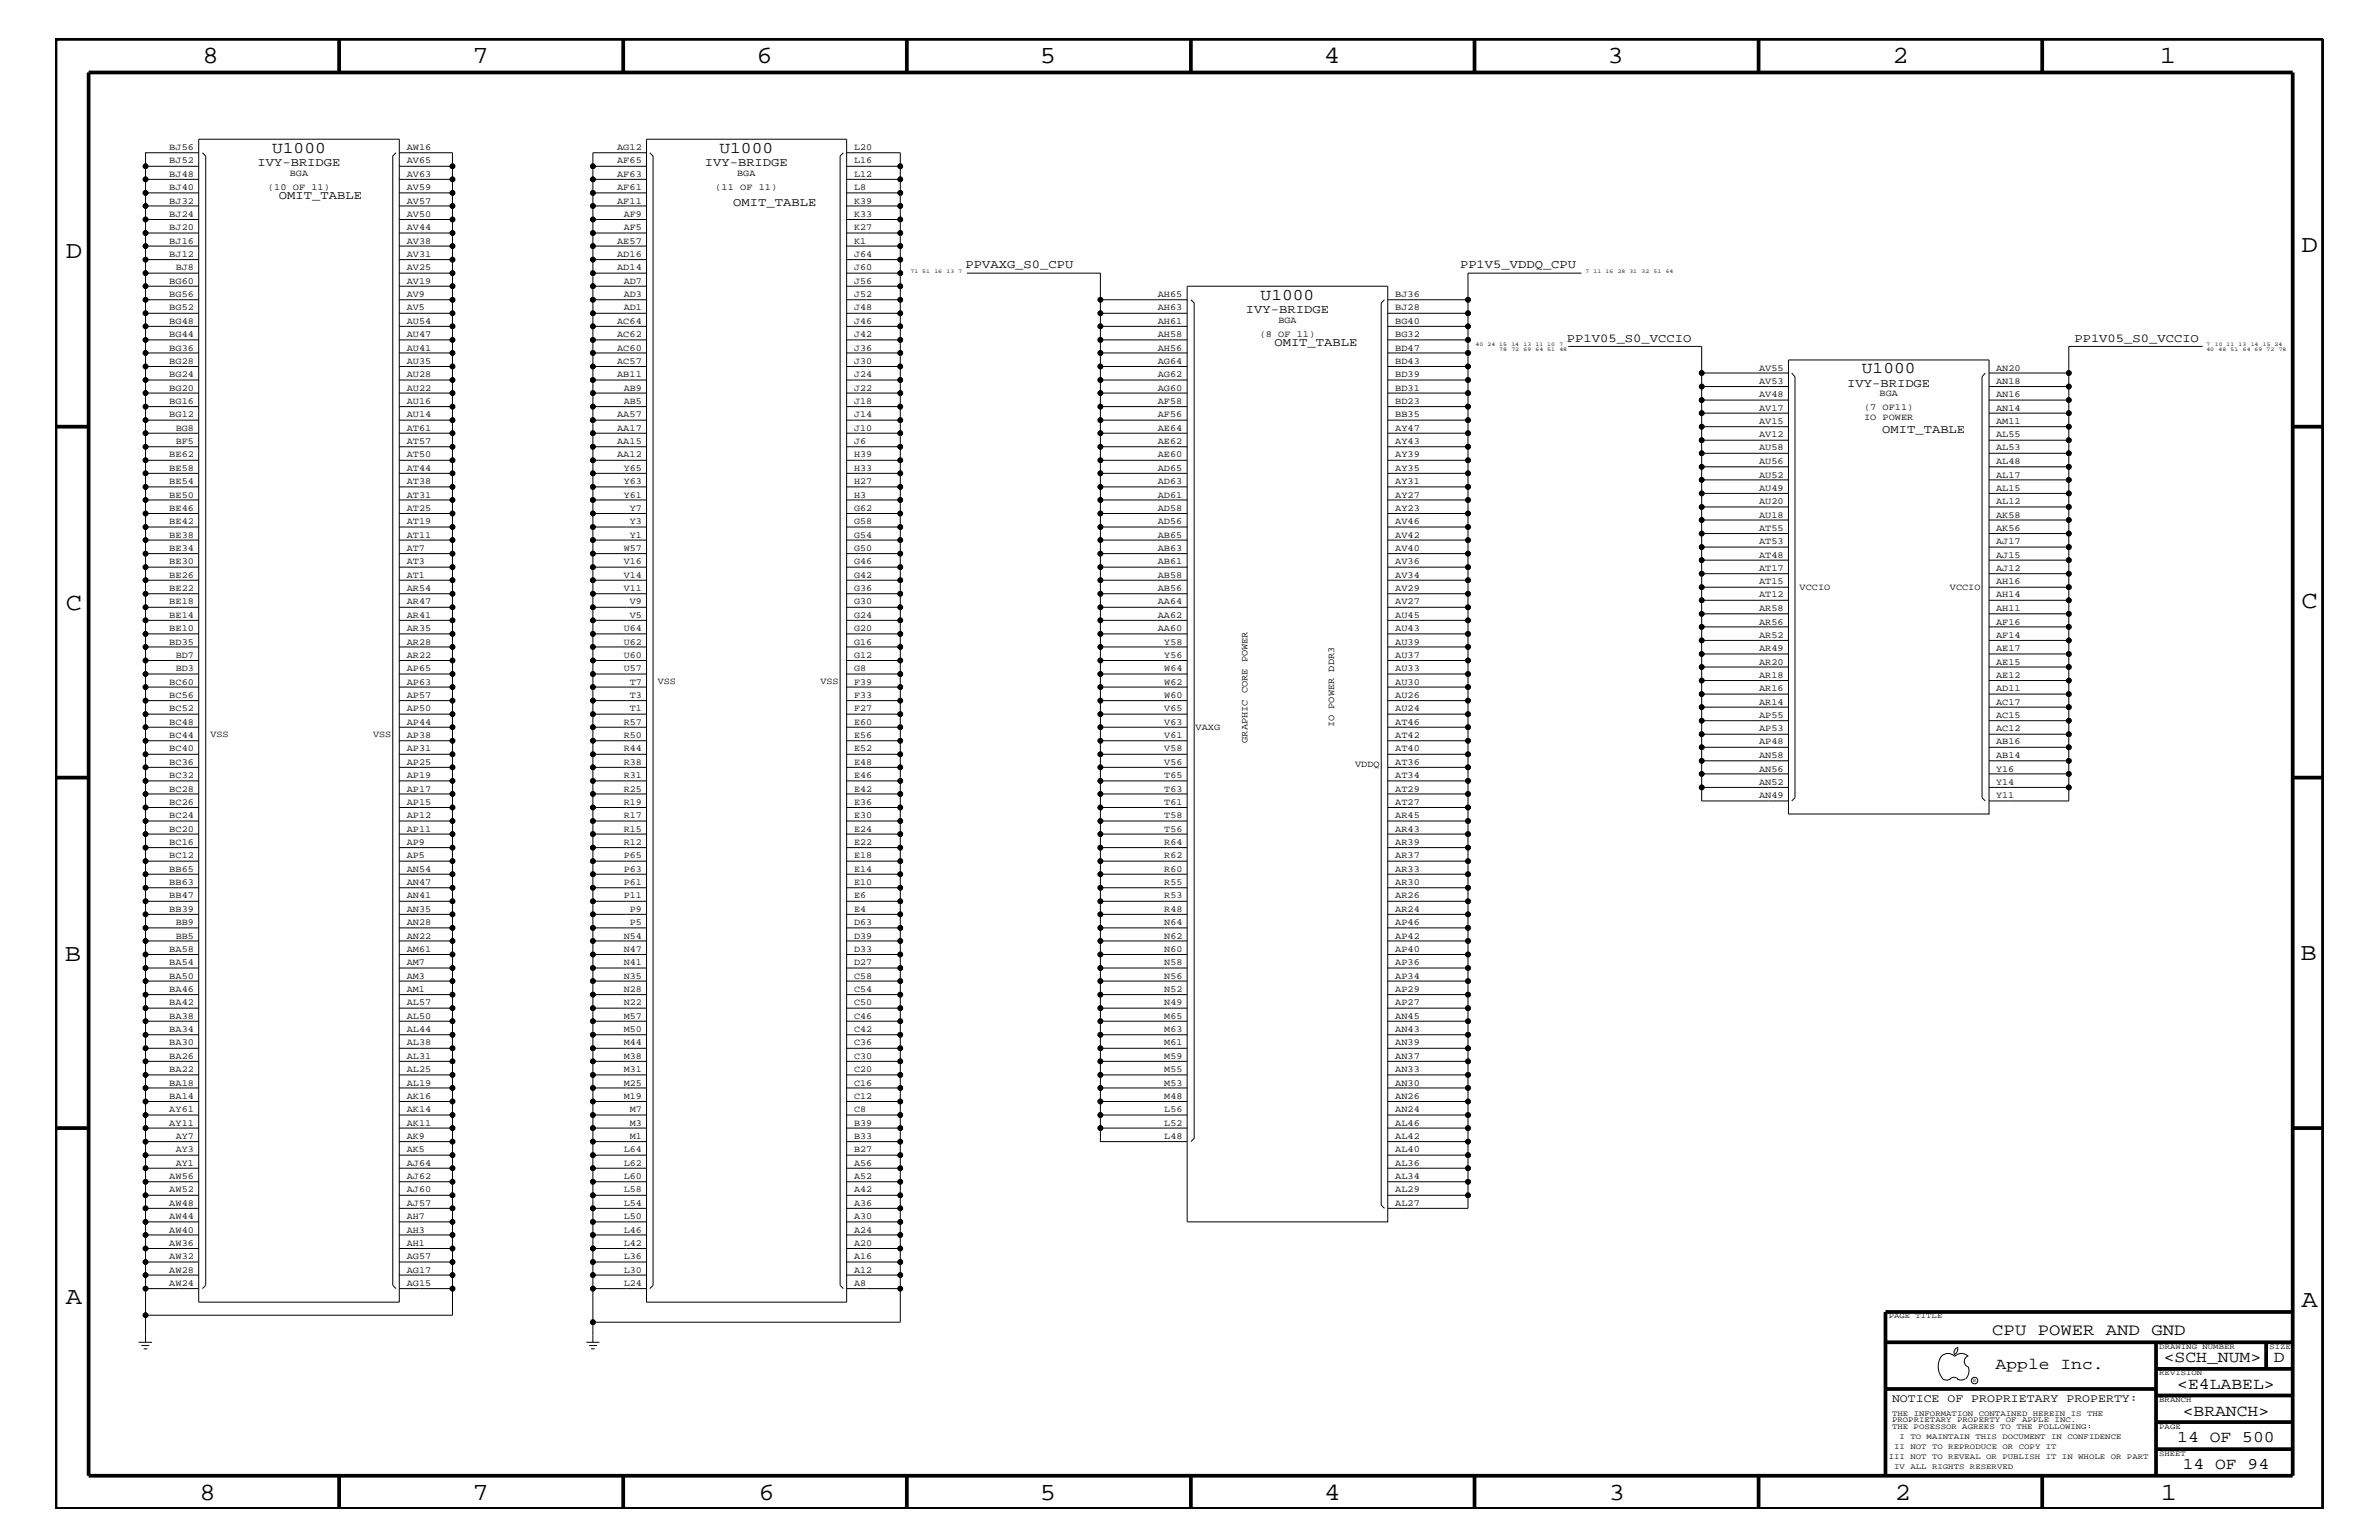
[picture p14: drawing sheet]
<svg xmlns="http://www.w3.org/2000/svg" width="432mm" height="279mm" viewBox="0 0 432 279" stroke-linecap="round" stroke-linejoin="round" font-family="sans-serif">
<defs><g id="words">
<g font-size="4.5">
<text x="36.7" y="11.5">8</text>
<text x="85.8" y="11.5">7</text>
<text x="137.3" y="11.5">6</text>
<text x="188.7" y="11.5">5</text>
<text x="240.3" y="11.5">4</text>
<text x="291.8" y="11.5">3</text>
<text x="343.5" y="11.5">2</text>
<text x="392" y="11.5">1</text>
<text x="11.9" y="46.8">D</text>
<text x="417.7" y="45.7">D</text>
<text x="11.9" y="110.6">C</text>
<text x="417.7" y="110.3">C</text>
<text x="11.8" y="174.3">B</text>
<text x="417.6" y="174.2">B</text>
<text x="11.9" y="236.7">A</text>
<text x="417.7" y="237.1">A</text>
<text x="36.2" y="272.1">8</text>
<text x="85.8" y="272.1">7</text>
<text x="137.7" y="272.1">6</text>
<text x="188.7" y="272.1">5</text>
<text x="240.4" y="272.1">4</text>
<text x="292" y="272.1">3</text>
<text x="343.9" y="272.1">2</text>
<text x="392.2" y="272.1">1</text>
</g>
<g font-size="3">
<text x="49.4" y="27.7">U1000</text>
<text x="130.6" y="27.7">U1000</text>
<text x="228.8" y="54.4">U1000</text>
<text x="337.9" y="67.7">U1000</text>
<text x="361.6" y="242.3">CPU POWER AND GND</text>
<text x="362.2" y="248.4">Apple Inc.</text>
<text x="392.7" y="247.1">&lt;SCH_NUM&gt;</text>
<text x="395.2" y="252">&lt;E4LABEL&gt;</text>
<text x="412.7" y="247.1">D</text>
<text x="396.2" y="256.8">&lt;BRANCH&gt;</text>
<text x="395.2" y="261.6">14 OF 500</text>
<text x="396.2" y="266.6">14 OF 94</text>
</g>
<g font-size="2.2">
<text x="46.7" y="30.2">IVY-BRIDGE</text>
<text x="127.9" y="30.2">IVY-BRIDGE</text>
<text x="50.6" y="36.2">OMIT_TABLE</text>
<text x="133.1" y="37.4">OMIT_TABLE</text>
<text x="175.3" y="48.7">PPVAXG_S0_CPU</text>
<text x="265" y="48.7">PP1V5_VDDQ_CPU</text>
<text x="226.1" y="56.8">IVY-BRIDGE</text>
<text x="231.3" y="62.9">OMIT_TABLE</text>
<text x="284.4" y="62">PP1V05_S0_VCCIO</text>
<text x="376.5" y="62">PP1V05_S0_VCCIO</text>
<text x="335.3" y="70.1">IVY-BRIDGE</text>
<text x="341.6" y="78.6">OMIT_TABLE</text>
</g>
<text font-size="2.1" x="343.4" y="254.4">NOTICE OF PROPRIETARY PROPERTY:</text>
<g font-size="1.7">
<text x="30.7" y="27.2">BJ56</text>
<text x="30.7" y="29.7">BJ52</text>
<text x="73.8" y="27.2">AW16</text>
<text x="73.8" y="29.7">AV65</text>
<text x="112" y="27.2">AG12</text>
<text x="112" y="29.7">AF65</text>
<text x="155" y="27.2">L20</text>
<text x="155" y="29.7">L16</text>
<text x="30.7" y="34.5">BJ40</text>
<text x="30.7" y="32">BJ48</text>
<text x="48.6" y="34.4">(10 OF 11)</text>
<text x="52.6" y="31.9">BGA</text>
<text x="73.8" y="32">AV63</text>
<text x="73.8" y="34.5">AV59</text>
<text x="112" y="32">AF63</text>
<text x="112" y="34.5">AF61</text>
<text x="129.8" y="34.4">(11 OF 11)</text>
<text x="133.8" y="31.9">BGA</text>
<text x="155" y="34.5">L8</text>
<text x="155" y="32">L12</text>
<text x="30.7" y="36.9">BJ32</text>
<text x="30.7" y="39.3">BJ24</text>
<text x="30.7" y="41.8">BJ20</text>
<text x="73.8" y="36.9">AV57</text>
<text x="73.8" y="39.3">AV50</text>
<text x="73.8" y="41.8">AV44</text>
<text x="112" y="36.9">AF11</text>
<text x="113.2" y="39.3">AF9</text>
<text x="113.2" y="41.8">AF5</text>
<text x="155" y="36.9">K39</text>
<text x="155" y="39.3">K33</text>
<text x="155" y="41.8">K27</text>
<text x="30.7" y="44.2">BJ16</text>
<text x="30.7" y="46.6">BJ12</text>
<text x="73.8" y="44.2">AV38</text>
<text x="73.8" y="46.6">AV31</text>
<text x="112" y="44.2">AE57</text>
<text x="112" y="46.6">AD16</text>
<text x="155" y="44.2">K1</text>
<text x="155" y="46.6">J64</text>
<text x="30.7" y="51.5">BG60</text>
<text x="30.7" y="53.9">BG56</text>
<text x="31.9" y="49.1">BJ8</text>
<text x="73.8" y="49.1">AV25</text>
<text x="73.8" y="51.5">AV19</text>
<text x="73.8" y="53.9">AV9</text>
<text x="112" y="49.1">AD14</text>
<text x="113.2" y="51.5">AD7</text>
<text x="113.2" y="53.9">AD3</text>
<text x="155" y="49.1">J60</text>
<text x="155" y="51.5">J56</text>
<text x="155" y="53.9">J52</text>
<text x="210.1" y="53.9">AH65</text>
<text x="253.2" y="53.9">BJ36</text>
<text x="30.7" y="56.3">BG52</text>
<text x="30.7" y="58.7">BG48</text>
<text x="73.8" y="56.3">AV5</text>
<text x="73.8" y="58.7">AU54</text>
<text x="112" y="58.7">AC64</text>
<text x="113.2" y="56.3">AD1</text>
<text x="155" y="56.3">J48</text>
<text x="155" y="58.7">J46</text>
<text x="210.1" y="56.3">AH63</text>
<text x="210.1" y="58.7">AH61</text>
<text x="232" y="58.6">BGA</text>
<text x="253.2" y="56.3">BJ28</text>
<text x="253.2" y="58.7">BG40</text>
<text x="30.7" y="61.2">BG44</text>
<text x="30.7" y="63.6">BG36</text>
<text x="30.7" y="66">BG28</text>
<text x="73.8" y="61.2">AU47</text>
<text x="73.8" y="63.6">AU41</text>
<text x="73.8" y="66">AU35</text>
<text x="112" y="61.2">AC62</text>
<text x="112" y="63.6">AC60</text>
<text x="112" y="66">AC57</text>
<text x="155" y="61.2">J42</text>
<text x="155" y="63.6">J36</text>
<text x="155" y="66">J30</text>
<text x="210.1" y="61.2">AH58</text>
<text x="210.1" y="63.6">AH56</text>
<text x="210.1" y="66">AG64</text>
<text x="228.6" y="61.1">(8 OF 11)</text>
<text x="253.2" y="61.2">BG32</text>
<text x="253.2" y="63.6">BD47</text>
<text x="253.2" y="66">BD43</text>
<text x="30.7" y="68.4">BG24</text>
<text x="30.7" y="70.9">BG20</text>
<text x="73.8" y="68.4">AU28</text>
<text x="73.8" y="70.9">AU22</text>
<text x="112" y="68.4">AB11</text>
<text x="113.2" y="70.9">AB9</text>
<text x="155" y="68.4">J24</text>
<text x="155" y="70.9">J22</text>
<text x="210.1" y="68.4">AG62</text>
<text x="210.1" y="70.9">AG60</text>
<text x="253.2" y="68.4">BD39</text>
<text x="253.2" y="70.9">BD31</text>
<text x="319.3" y="67.3">AV55</text>
<text x="319.3" y="69.6">AV53</text>
<text x="341.2" y="71.9">BGA</text>
<text x="362.3" y="67.3">AN20</text>
<text x="362.3" y="69.6">AN18</text>
<text x="30.7" y="73.3">BG16</text>
<text x="30.7" y="75.7">BG12</text>
<text x="73.8" y="73.3">AU16</text>
<text x="73.8" y="75.7">AU14</text>
<text x="112" y="75.7">AA57</text>
<text x="113.2" y="73.3">AB5</text>
<text x="155" y="73.3">J18</text>
<text x="155" y="75.7">J14</text>
<text x="210.1" y="73.3">AF58</text>
<text x="210.1" y="75.7">AF56</text>
<text x="253.2" y="73.3">BD23</text>
<text x="253.2" y="75.7">BB35</text>
<text x="319.3" y="72.1">AV48</text>
<text x="319.3" y="74.5">AV17</text>
<text x="319.3" y="76.9">AV15</text>
<text x="338.3" y="74.4">(7 OF11)</text>
<text x="338.3" y="76.2">IO POWER</text>
<text x="362.3" y="72.1">AN16</text>
<text x="362.3" y="74.5">AN14</text>
<text x="362.3" y="76.9">AM11</text>
<text x="30.7" y="83">BE62</text>
<text x="31.9" y="78.2">BG8</text>
<text x="31.9" y="80.5">BF5</text>
<text x="73.8" y="78.2">AT61</text>
<text x="73.8" y="80.5">AT57</text>
<text x="73.8" y="83">AT50</text>
<text x="112" y="78.2">AA17</text>
<text x="112" y="80.5">AA15</text>
<text x="112" y="83">AA12</text>
<text x="155" y="78.2">J10</text>
<text x="155" y="80.5">J6</text>
<text x="155" y="83">H39</text>
<text x="210.1" y="78.2">AE64</text>
<text x="210.1" y="80.5">AE62</text>
<text x="210.1" y="83">AE60</text>
<text x="253.2" y="78.2">AY47</text>
<text x="253.2" y="80.5">AY43</text>
<text x="253.2" y="83">AY39</text>
<text x="319.3" y="79.4">AV12</text>
<text x="319.3" y="81.7">AU58</text>
<text x="362.3" y="81.7">AL53</text>
<text x="362.3" y="79.4">AL55</text>
<text x="30.7" y="85.4">BE58</text>
<text x="30.7" y="87.8">BE54</text>
<text x="73.8" y="85.4">AT44</text>
<text x="73.8" y="87.8">AT38</text>
<text x="113.2" y="85.4">Y65</text>
<text x="113.2" y="87.8">Y63</text>
<text x="155" y="85.4">H33</text>
<text x="155" y="87.8">H27</text>
<text x="210.1" y="85.4">AD65</text>
<text x="210.1" y="87.8">AD63</text>
<text x="253.2" y="85.4">AY35</text>
<text x="253.2" y="87.8">AY31</text>
<text x="319.3" y="84.2">AU56</text>
<text x="319.3" y="86.6">AU52</text>
<text x="319.3" y="89">AU49</text>
<text x="362.3" y="84.2">AL48</text>
<text x="362.3" y="86.6">AL17</text>
<text x="362.3" y="89">AL15</text>
<text x="30.7" y="90.3">BE50</text>
<text x="30.7" y="92.7">BE46</text>
<text x="30.7" y="95.1">BE42</text>
<text x="73.8" y="90.3">AT31</text>
<text x="73.8" y="92.7">AT25</text>
<text x="73.8" y="95.1">AT19</text>
<text x="113.2" y="90.3">Y61</text>
<text x="114.3" y="92.7">Y7</text>
<text x="114.3" y="95.1">Y3</text>
<text x="155" y="90.3">H3</text>
<text x="155" y="92.7">G62</text>
<text x="155" y="95.1">G58</text>
<text x="210.1" y="90.3">AD61</text>
<text x="210.1" y="92.7">AD58</text>
<text x="210.1" y="95.1">AD56</text>
<text x="253.2" y="90.3">AY27</text>
<text x="253.2" y="92.7">AY23</text>
<text x="253.2" y="95.1">AV46</text>
<text x="319.3" y="91.5">AU20</text>
<text x="319.3" y="93.9">AU18</text>
<text x="362.3" y="91.5">AL12</text>
<text x="362.3" y="93.9">AK58</text>
<text x="30.7" y="97.6">BE38</text>
<text x="30.7" y="99.9">BE34</text>
<text x="73.8" y="97.6">AT11</text>
<text x="73.8" y="99.9">AT7</text>
<text x="113.2" y="99.9">W57</text>
<text x="114.3" y="97.6">Y1</text>
<text x="155" y="97.6">G54</text>
<text x="155" y="99.9">G50</text>
<text x="210.1" y="97.6">AB65</text>
<text x="210.1" y="99.9">AB63</text>
<text x="253.2" y="97.6">AV42</text>
<text x="253.2" y="99.9">AV40</text>
<text x="319.3" y="96.3">AT55</text>
<text x="319.3" y="98.7">AT53</text>
<text x="319.3" y="101.2">AT48</text>
<text x="362.3" y="96.3">AK56</text>
<text x="362.3" y="98.7">AJ17</text>
<text x="362.3" y="101.2">AJ15</text>
<text x="30.7" y="102.4">BE30</text>
<text x="30.7" y="104.8">BE26</text>
<text x="30.7" y="107.2">BE22</text>
<text x="73.8" y="102.4">AT3</text>
<text x="73.8" y="104.8">AT1</text>
<text x="73.8" y="107.2">AR54</text>
<text x="113.2" y="102.4">V16</text>
<text x="113.2" y="104.8">V14</text>
<text x="113.2" y="107.2">V11</text>
<text x="155" y="102.4">G46</text>
<text x="155" y="104.8">G42</text>
<text x="155" y="107.2">G36</text>
<text x="210.1" y="102.4">AB61</text>
<text x="210.1" y="104.8">AB58</text>
<text x="210.1" y="107.2">AB56</text>
<text x="253.2" y="102.4">AV36</text>
<text x="253.2" y="104.8">AV34</text>
<text x="253.2" y="107.2">AV29</text>
<text x="319.3" y="103.6">AT17</text>
<text x="319.3" y="106">AT15</text>
<text x="326.6" y="107.1">VCCIO</text>
<text x="353.9" y="107.1">VCCIO</text>
<text x="362.3" y="103.6">AJ12</text>
<text x="362.3" y="106">AH16</text>
<text x="30.7" y="109.7">BE18</text>
<text x="30.7" y="112">BE14</text>
<text x="73.8" y="109.7">AR47</text>
<text x="73.8" y="112">AR41</text>
<text x="114.3" y="109.7">V9</text>
<text x="114.3" y="112">V5</text>
<text x="155" y="109.7">G30</text>
<text x="155" y="112">G24</text>
<text x="210.1" y="109.7">AA64</text>
<text x="210.1" y="112">AA62</text>
<text x="253.2" y="109.7">AV27</text>
<text x="253.2" y="112">AU45</text>
<text x="319.3" y="108.4">AT12</text>
<text x="319.3" y="110.9">AR58</text>
<text x="319.3" y="113.3">AR56</text>
<text x="362.3" y="108.4">AH14</text>
<text x="362.3" y="110.9">AH11</text>
<text x="362.3" y="113.3">AF16</text>
<text x="30.7" y="114.5">BE10</text>
<text x="30.7" y="117">BD35</text>
<text x="31.9" y="119.3">BD7</text>
<text x="73.8" y="114.5">AR35</text>
<text x="73.8" y="117">AR28</text>
<text x="73.8" y="119.3">AR22</text>
<text x="113.2" y="114.5">U64</text>
<text x="113.2" y="117">U62</text>
<text x="113.2" y="119.3">U60</text>
<text x="155" y="114.5">G20</text>
<text x="155" y="117">G16</text>
<text x="155" y="119.3">G12</text>
<text x="210.1" y="114.5">AA60</text>
<text x="211.3" y="117">Y58</text>
<text x="211.3" y="119.3">Y56</text>
<text x="253.2" y="114.5">AU43</text>
<text x="253.2" y="117">AU39</text>
<text x="253.2" y="119.3">AU37</text>
<text x="319.3" y="115.7">AR52</text>
<text x="319.3" y="118.1">AR49</text>
<text x="362.3" y="115.7">AF14</text>
<text x="362.3" y="118.1">AE17</text>
<text x="30.7" y="124.2">BC60</text>
<text x="31.9" y="121.8">BD3</text>
<text x="73.8" y="121.8">AP65</text>
<text x="73.8" y="124.2">AP63</text>
<text x="113.2" y="121.8">U57</text>
<text x="114.3" y="124.2">T7</text>
<text x="119.4" y="124.1">VSS</text>
<text x="148.9" y="124.1">VSS</text>
<text x="155" y="121.8">G8</text>
<text x="155" y="124.2">F39</text>
<text x="211.3" y="121.8">W64</text>
<text x="211.3" y="124.2">W62</text>
<text x="253.2" y="121.8">AU33</text>
<text x="253.2" y="124.2">AU30</text>
<text x="319.3" y="120.6">AR20</text>
<text x="319.3" y="123">AR18</text>
<text x="319.3" y="125.4">AR16</text>
<text x="362.3" y="120.6">AE15</text>
<text x="362.3" y="123">AE12</text>
<text x="362.3" y="125.4">AD11</text>
<text x="30.7" y="126.6">BC56</text>
<text x="30.7" y="129.1">BC52</text>
<text x="30.7" y="131.5">BC48</text>
<text x="73.8" y="126.6">AP57</text>
<text x="73.8" y="129.1">AP50</text>
<text x="73.8" y="131.5">AP44</text>
<text x="113.2" y="131.5">R57</text>
<text x="114.3" y="126.6">T3</text>
<text x="114.3" y="129.1">T1</text>
<text x="155" y="126.6">F33</text>
<text x="155" y="129.1">F27</text>
<text x="155" y="131.5">E60</text>
<text x="211.3" y="126.6">W60</text>
<text x="211.3" y="129.1">V65</text>
<text x="211.3" y="131.5">V63</text>
<text x="242.1" y="131.9" transform="rotate(-90 242.1 131.9)">IO POWER DDR3</text>
<text x="253.2" y="126.6">AU26</text>
<text x="253.2" y="129.1">AU24</text>
<text x="253.2" y="131.5">AT46</text>
<text x="319.3" y="127.9">AR14</text>
<text x="319.3" y="130.2">AP55</text>
<text x="362.3" y="127.9">AC17</text>
<text x="362.3" y="130.2">AC15</text>
<text x="30.7" y="133.9">BC44</text>
<text x="30.7" y="136.3">BC40</text>
<text x="38.2" y="133.8">VSS</text>
<text x="67.7" y="133.8">VSS</text>
<text x="73.8" y="133.9">AP38</text>
<text x="73.8" y="136.3">AP31</text>
<text x="113.2" y="133.9">R50</text>
<text x="113.2" y="136.3">R44</text>
<text x="155" y="133.9">E56</text>
<text x="155" y="136.3">E52</text>
<text x="211.3" y="133.9">V61</text>
<text x="211.3" y="136.3">V58</text>
<text x="217" y="132.5">VAXG</text>
<text x="226.4" y="134.8" transform="rotate(-90 226.4 134.8)">GRAPHIC CORE POWER</text>
<text x="253.2" y="133.9">AT42</text>
<text x="253.2" y="136.3">AT40</text>
<text x="319.3" y="132.7">AP53</text>
<text x="319.3" y="135.1">AP48</text>
<text x="319.3" y="137.5">AN58</text>
<text x="362.3" y="132.7">AC12</text>
<text x="362.3" y="135.1">AB16</text>
<text x="362.3" y="137.5">AB14</text>
<text x="30.7" y="138.7">BC36</text>
<text x="30.7" y="141.2">BC32</text>
<text x="30.7" y="143.6">BC28</text>
<text x="73.8" y="138.7">AP25</text>
<text x="73.8" y="141.2">AP19</text>
<text x="73.8" y="143.6">AP17</text>
<text x="113.2" y="138.7">R38</text>
<text x="113.2" y="141.2">R31</text>
<text x="113.2" y="143.6">R25</text>
<text x="155" y="138.7">E48</text>
<text x="155" y="141.2">E46</text>
<text x="155" y="143.6">E42</text>
<text x="211.3" y="138.7">V56</text>
<text x="211.3" y="141.2">T65</text>
<text x="211.3" y="143.6">T63</text>
<text x="246" y="139.2">VDDQ</text>
<text x="253.2" y="138.7">AT36</text>
<text x="253.2" y="141.2">AT34</text>
<text x="253.2" y="143.6">AT29</text>
<text x="319.3" y="140">AN56</text>
<text x="319.3" y="142.4">AN52</text>
<text x="362.3" y="140">Y16</text>
<text x="362.3" y="142.4">Y14</text>
<text x="30.7" y="146">BC26</text>
<text x="30.7" y="148.4">BC24</text>
<text x="73.8" y="146">AP15</text>
<text x="73.8" y="148.4">AP12</text>
<text x="113.2" y="146">R19</text>
<text x="113.2" y="148.4">R17</text>
<text x="155" y="146">E36</text>
<text x="155" y="148.4">E30</text>
<text x="211.3" y="146">T61</text>
<text x="211.3" y="148.4">T58</text>
<text x="253.2" y="146">AT27</text>
<text x="253.2" y="148.4">AR45</text>
<text x="319.3" y="144.8">AN49</text>
<text x="362.3" y="144.8">Y11</text>
<text x="30.7" y="150.9">BC20</text>
<text x="30.7" y="153.3">BC16</text>
<text x="30.7" y="155.7">BC12</text>
<text x="73.8" y="150.9">AP11</text>
<text x="73.8" y="153.3">AP9</text>
<text x="73.8" y="155.7">AP5</text>
<text x="113.2" y="150.9">R15</text>
<text x="113.2" y="153.3">R12</text>
<text x="113.2" y="155.7">P65</text>
<text x="155" y="150.9">E24</text>
<text x="155" y="153.3">E22</text>
<text x="155" y="155.7">E18</text>
<text x="211.3" y="150.9">T56</text>
<text x="211.3" y="153.3">R64</text>
<text x="211.3" y="155.7">R62</text>
<text x="253.2" y="150.9">AR43</text>
<text x="253.2" y="153.3">AR39</text>
<text x="253.2" y="155.7">AR37</text>
<text x="30.7" y="158.2">BB65</text>
<text x="30.7" y="160.6">BB63</text>
<text x="73.8" y="158.2">AN54</text>
<text x="73.8" y="160.6">AN47</text>
<text x="113.2" y="158.2">P63</text>
<text x="113.2" y="160.6">P61</text>
<text x="155" y="158.2">E14</text>
<text x="155" y="160.6">E10</text>
<text x="211.3" y="158.2">R60</text>
<text x="211.3" y="160.6">R55</text>
<text x="253.2" y="158.2">AR33</text>
<text x="253.2" y="160.6">AR30</text>
<text x="30.7" y="163">BB47</text>
<text x="30.7" y="165.4">BB39</text>
<text x="31.9" y="167.8">BB9</text>
<text x="73.8" y="163">AN41</text>
<text x="73.8" y="165.4">AN35</text>
<text x="73.8" y="167.8">AN28</text>
<text x="113.2" y="163">P11</text>
<text x="114.3" y="165.4">P9</text>
<text x="114.3" y="167.8">P5</text>
<text x="155" y="163">E6</text>
<text x="155" y="165.4">E4</text>
<text x="155" y="167.8">D63</text>
<text x="211.3" y="163">R53</text>
<text x="211.3" y="165.4">R48</text>
<text x="211.3" y="167.8">N64</text>
<text x="253.2" y="163">AR26</text>
<text x="253.2" y="165.4">AR24</text>
<text x="253.2" y="167.8">AP46</text>
<text x="30.7" y="172.7">BA58</text>
<text x="31.9" y="170.3">BB5</text>
<text x="73.8" y="170.3">AN22</text>
<text x="73.8" y="172.7">AM61</text>
<text x="113.2" y="170.3">N54</text>
<text x="113.2" y="172.7">N47</text>
<text x="155" y="170.3">D39</text>
<text x="155" y="172.7">D33</text>
<text x="211.3" y="170.3">N62</text>
<text x="211.3" y="172.7">N60</text>
<text x="253.2" y="170.3">AP42</text>
<text x="253.2" y="172.7">AP40</text>
<text x="30.7" y="175.1">BA54</text>
<text x="30.7" y="177.6">BA50</text>
<text x="30.7" y="179.9">BA46</text>
<text x="73.8" y="175.1">AM7</text>
<text x="73.8" y="177.6">AM3</text>
<text x="73.8" y="179.9">AM1</text>
<text x="113.2" y="175.1">N41</text>
<text x="113.2" y="177.6">N35</text>
<text x="113.2" y="179.9">N28</text>
<text x="155" y="175.1">D27</text>
<text x="155" y="177.6">C58</text>
<text x="155" y="179.9">C54</text>
<text x="211.3" y="175.1">N58</text>
<text x="211.3" y="177.6">N56</text>
<text x="211.3" y="179.9">N52</text>
<text x="253.2" y="175.1">AP36</text>
<text x="253.2" y="177.6">AP34</text>
<text x="253.2" y="179.9">AP29</text>
<text x="30.7" y="182.4">BA42</text>
<text x="30.7" y="184.9">BA38</text>
<text x="73.8" y="182.4">AL57</text>
<text x="73.8" y="184.9">AL50</text>
<text x="113.2" y="182.4">N22</text>
<text x="113.2" y="184.9">M57</text>
<text x="155" y="182.4">C50</text>
<text x="155" y="184.9">C46</text>
<text x="211.3" y="182.4">N49</text>
<text x="211.3" y="184.9">M65</text>
<text x="253.2" y="182.4">AP27</text>
<text x="253.2" y="184.9">AN45</text>
<text x="30.7" y="187.2">BA34</text>
<text x="30.7" y="189.7">BA30</text>
<text x="73.8" y="187.2">AL44</text>
<text x="73.8" y="189.7">AL38</text>
<text x="113.2" y="187.2">M50</text>
<text x="113.2" y="189.7">M44</text>
<text x="155" y="187.2">C42</text>
<text x="155" y="189.7">C36</text>
<text x="211.3" y="187.2">M63</text>
<text x="211.3" y="189.7">M61</text>
<text x="253.2" y="187.2">AN43</text>
<text x="253.2" y="189.7">AN39</text>
<text x="30.7" y="192.1">BA26</text>
<text x="30.7" y="194.5">BA22</text>
<text x="30.7" y="197">BA18</text>
<text x="73.8" y="192.1">AL31</text>
<text x="73.8" y="194.5">AL25</text>
<text x="73.8" y="197">AL19</text>
<text x="113.2" y="192.1">M38</text>
<text x="113.2" y="194.5">M31</text>
<text x="113.2" y="197">M25</text>
<text x="155" y="192.1">C30</text>
<text x="155" y="194.5">C20</text>
<text x="155" y="197">C16</text>
<text x="211.3" y="192.1">M59</text>
<text x="211.3" y="194.5">M55</text>
<text x="211.3" y="197">M53</text>
<text x="253.2" y="192.1">AN37</text>
<text x="253.2" y="194.5">AN33</text>
<text x="253.2" y="197">AN30</text>
<text x="30.7" y="199.3">BA14</text>
<text x="30.7" y="201.8">AY61</text>
<text x="73.8" y="199.3">AK16</text>
<text x="73.8" y="201.8">AK14</text>
<text x="113.2" y="199.3">M19</text>
<text x="114.3" y="201.8">M7</text>
<text x="155" y="199.3">C12</text>
<text x="155" y="201.8">C8</text>
<text x="211.3" y="199.3">M48</text>
<text x="211.3" y="201.8">L56</text>
<text x="253.2" y="199.3">AN26</text>
<text x="253.2" y="201.8">AN24</text>
<text x="30.7" y="204.2">AY11</text>
<text x="31.9" y="206.6">AY7</text>
<text x="31.9" y="209.1">AY3</text>
<text x="73.8" y="204.2">AK11</text>
<text x="73.8" y="206.6">AK9</text>
<text x="73.8" y="209.1">AK5</text>
<text x="113.2" y="209.1">L64</text>
<text x="114.3" y="204.2">M3</text>
<text x="114.3" y="206.6">M1</text>
<text x="155" y="204.2">B39</text>
<text x="155" y="206.6">B33</text>
<text x="155" y="209.1">B27</text>
<text x="211.3" y="204.2">L52</text>
<text x="211.3" y="206.6">L48</text>
<text x="253.2" y="204.2">AL46</text>
<text x="253.2" y="206.6">AL42</text>
<text x="253.2" y="209.1">AL40</text>
<text x="30.7" y="213.9">AW56</text>
<text x="31.9" y="211.5">AY1</text>
<text x="73.8" y="211.5">AJ64</text>
<text x="73.8" y="213.9">AJ62</text>
<text x="113.2" y="211.5">L62</text>
<text x="113.2" y="213.9">L60</text>
<text x="155" y="211.5">A56</text>
<text x="155" y="213.9">A52</text>
<text x="253.2" y="211.5">AL36</text>
<text x="253.2" y="213.9">AL34</text>
<text x="30.7" y="216.4">AW52</text>
<text x="30.7" y="218.7">AW48</text>
<text x="30.7" y="221.2">AW44</text>
<text x="73.8" y="216.4">AJ60</text>
<text x="73.8" y="218.7">AJ57</text>
<text x="73.8" y="221.2">AH7</text>
<text x="113.2" y="216.4">L58</text>
<text x="113.2" y="218.7">L54</text>
<text x="113.2" y="221.2">L50</text>
<text x="155" y="216.4">A42</text>
<text x="155" y="218.7">A36</text>
<text x="155" y="221.2">A30</text>
<text x="253.2" y="216.4">AL29</text>
<text x="253.2" y="218.7">AL27</text>
<text x="30.7" y="223.6">AW40</text>
<text x="30.7" y="226">AW36</text>
<text x="73.8" y="223.6">AH3</text>
<text x="73.8" y="226">AH1</text>
<text x="113.2" y="223.6">L46</text>
<text x="113.2" y="226">L42</text>
<text x="155" y="223.6">A24</text>
<text x="155" y="226">A20</text>
<text x="30.7" y="228.5">AW32</text>
<text x="30.7" y="230.9">AW28</text>
<text x="30.7" y="233.3">AW24</text>
<text x="73.8" y="228.5">AG57</text>
<text x="73.8" y="230.9">AG17</text>
<text x="73.8" y="233.3">AG15</text>
<text x="113.2" y="228.5">L36</text>
<text x="113.2" y="230.9">L30</text>
<text x="113.2" y="233.3">L24</text>
<text x="155" y="228.5">A16</text>
<text x="155" y="230.9">A12</text>
<text x="155" y="233.3">A8</text>
</g>
<g font-size="1.4">
<text x="342.8" y="239.2">PAGE TITLE</text>
<text x="391.9" y="244.7">DRAWING NUMBER</text>
<text x="411.9" y="244.7">SIZE</text>
<text x="391.9" y="249.5">REVISION</text>
<text x="343.4" y="256.8">THE INFORMATION CONTAINED HEREIN IS THE</text>
<text x="391.9" y="254.4">BRANCH</text>
<text x="343.4" y="258">PROPRIETARY PROPERTY OF APPLE INC.</text>
<text x="343.4" y="259.3">THE POSESSOR AGREES TO THE FOLLOWING:</text>
<text x="343.8" y="262.9">II NOT TO REPRODUCE OR COPY IT</text>
<text x="344.8" y="261.1">I TO MAINTAIN THIS DOCUMENT IN CONFIDENCE</text>
<text x="391.9" y="259.3">PAGE</text>
<text x="342.8" y="264.7">III NOT TO REVEAL OR PUBLISH IT IN WHOLE OR PART</text>
<text x="343.8" y="266.6">IV ALL RIGHTS RESERVED</text>
<text x="391.9" y="264.1">SHEET</text>
</g>
<g font-size="1">
<text x="165.3" y="49.6">71 51</text>
<text x="169.6" y="49.6">16</text>
<text x="171.8" y="49.6">13</text>
<text x="174" y="49.6">7</text>
<text x="287.8" y="49.6">7</text>
<text x="289.2" y="49.6">11</text>
<text x="291.4" y="49.6">16</text>
<text x="293.6" y="49.6">28 31</text>
<text x="297.9" y="49.6">32</text>
<text x="300.1" y="49.6">51</text>
<text x="302.3" y="49.6">64</text>
<text x="267.8" y="62.9">40</text>
<text x="270" y="62.9">24 15</text>
<text x="272.1" y="63.7">78</text>
<text x="274.3" y="62.9">14</text>
<text x="274.3" y="63.7">72</text>
<text x="276.5" y="62.9">13</text>
<text x="276.5" y="63.7">69</text>
<text x="278.7" y="62.9">11 10</text>
<text x="278.7" y="63.7">64 51</text>
<text x="283" y="62.9">7</text>
<text x="283" y="63.7">48</text>
<text x="400.5" y="62.9">7</text>
<text x="400.5" y="63.7">40</text>
<text x="402" y="62.9">10 11</text>
<text x="402.7" y="63.7">48</text>
<text x="404.9" y="63.7">51</text>
<text x="406.3" y="62.9">13</text>
<text x="407.1" y="63.7">64 69</text>
<text x="408.5" y="62.9">14</text>
<text x="410.7" y="62.9">15 24</text>
<text x="411.4" y="63.7">72</text>
<text x="413.6" y="63.7">78</text>
<text x="358.1" y="250.7">R</text>
</g>
</g></defs>
<g fill="none" stroke="#000" stroke-width=".18">
<path d="M36.1 39.8h-9.7v2.5M36.1 37.4h-9.7v2.4M36.1 35h-9.7v2.4M36.1 32.5h-9.7v2.5M36.1 30.2h-9.7v2.3M36.1 27.7h-9.7v2.5M36.1 25.3h36.4v210.9h-36.4zM36.7 27.7l.6 .6v204.9l-.6 .6M71.9 27.7l-.6 .6v204.9l.6 .6M72.5 39.8h9.6v2.5M72.5 37.4h9.6v2.4M72.5 35h9.6v2.4"/>
<path d="M72.5 32.5h9.6v2.5M72.5 30.2h9.6v2.3M72.5 27.7h9.6v2.5M107.6 32.5v21.9M107.6 39.8h9.7M107.6 37.4h9.7M107.6 35h9.7M117.3 30.2h-9.7v2.3h9.7M117.3 27.7h-9.7v2.5M117.3 25.3h36.4v210.9h-36.4zM117.9 27.7l.6 .6v204.9l-.6 .6M153.1 27.7l-.6 .6v204.9l.6 .6"/>
<path d="M153.7 39.8h9.7M153.7 37.4h9.7M153.7 35h9.7M153.7 32.5h9.7M153.7 30.2h9.7M153.7 27.7h9.7v60.6M36.1 59.2h-9.7v2.5M36.1 56.8h-9.7v2.4M36.1 54.4h-9.7v2.4M36.1 51.9h-9.7v2.5M36.1 49.6h-9.7v2.3M36.1 47.1h-9.7v2.5"/>
<path d="M36.1 44.6h-9.7v2.5M36.1 42.3h-9.7v2.3M72.5 49.6h9.6v2.3M72.5 47.1h9.6v2.5M72.5 44.6h9.6v2.5M72.5 42.3h9.6v2.3M72.5 51.9h9.6M72.5 54.4h9.6M72.5 56.8h9.6M72.5 59.2h9.6M82.1 51.9v65.5M107.6 56.8v2.4"/>
<path d="M107.6 51.9h9.7M107.6 49.6h9.7M107.6 47.1h9.7M107.6 44.6h9.7M107.6 42.3h9.7M117.3 59.2h-9.7v2.5h9.7M117.3 54.4h-9.7v2.4h9.7M153.7 51.9h9.7M153.7 54.4h9.7M153.7 56.8h9.7M153.7 59.2h9.7M153.7 49.6h9.7"/>
<path d="M153.7 47.1h9.7M153.7 44.6h9.7M153.7 42.3h9.7M175.5 49.6h24.2v7.2M199.7 54.4h15.8M215.5 51.9h36.4v169.8h-36.4zM215.5 59.2h-15.8v2.5M215.5 56.8h-15.8v2.4M216.2 54.4l.5 .6v151.5l-.5 .6M251.3 54.4l-.6 .6v163.6l.6 .6M266.4 54.4v2.4h-14.5M266.4 56.8v2.4h-14.5"/>
<path d="M266.4 59.2v2.5h-14.5M287 49.6h-20.6v4.8h-14.5M26.4 71.3v2.5M26.4 71.3h9.7M36.1 78.6h-9.7v2.5M36.1 76.2h-9.7v2.4M36.1 73.8h-9.7v2.4M36.1 68.9h-9.7v2.4M36.1 66.5h-9.7v2.4M36.1 64h-9.7v2.5M36.1 61.7h-9.7v2.3M72.5 61.7h9.6"/>
<path d="M72.5 64h9.6M72.5 66.5h9.6M72.5 68.9h9.6M72.5 71.3h9.6M72.5 73.8h9.6M72.5 76.2h9.6M72.5 78.6h9.6M107.6 61.7v21.8M107.6 64h9.7M107.6 66.5h9.7M107.6 68.9h9.7M107.6 71.3h9.7"/>
<path d="M107.6 73.8h9.7M107.6 76.2h9.7M107.6 78.6h9.7M153.7 61.7h9.7M153.7 64h9.7M153.7 66.5h9.7M153.7 68.9h9.7M153.7 71.3h9.7M153.7 73.8h9.7M153.7 76.2h9.7M153.7 78.6h9.7M199.7 64v2.5"/>
<path d="M199.7 73.8v2.4M215.5 78.6h-15.8v2.5M215.5 76.2h-15.8v2.4M215.5 71.3h-15.8v2.5h15.8M215.5 68.9h-15.8v2.4M215.5 66.5h-15.8v2.4M215.5 61.7h-15.8v2.3h15.8M266.4 61.7v2.3h-14.5M266.4 64v2.5h-14.5M266.4 66.5v2.4h-14.5M266.4 68.9v2.4h-14.5M266.4 71.3v2.5h-14.5"/>
<path d="M266.4 73.8v2.4h-14.5M266.4 76.2v2.4h-14.5M266.4 78.6v2.5h-14.5M284.6 62.9h24.3v7.2M308.9 67.7h15.7M308.9 77.4v2.5M324.6 65.3h36.4v82.4h-36.4zM324.6 79.9h-15.7v2.3M324.6 75h-15.7v2.4h15.7M324.6 72.6h-15.7v2.4M324.6 70.1h-15.7v2.5M325.2 67.7l.6 .7v76.3l-.6 .6"/>
<path d="M360.3 67.7l-.6 .7v76.3l.6 .6M361 79.9h14.5v2.3M361 77.4h14.5v2.5M361 75h14.5v2.4M361 72.6h14.5v2.4M361 70.1h14.5v2.5M361 67.7h14.5M399.8 62.9h-24.3v7.2M36.1 98h-9.7v2.4M36.1 95.6h-9.7v2.4M36.1 93.2h-9.7v2.4M36.1 90.7h-9.7v2.5"/>
<path d="M36.1 88.3h-9.7v2.4M36.1 85.9h-9.7v2.4M36.1 83.5h-9.7v2.4M36.1 81.1h-9.7v2.4M72.5 98h9.6M72.5 95.6h9.6M72.5 81.1h9.6M72.5 83.5h9.6M72.5 85.9h9.6M72.5 88.3h9.6M72.5 90.7h9.6M72.5 93.2h9.6"/>
<path d="M107.6 85.9v2.4M107.6 90.7v21.9M107.6 98h9.7M107.6 95.6h9.7M107.6 81.1h9.7M107.6 93.2h9.7M117.3 88.3h-9.7v2.4h9.7M117.3 83.5h-9.7v2.4h9.7M153.7 98h9.7v2.4h-9.7M153.7 93.2h9.7v2.4h-9.7M153.7 88.3h9.7v2.4h-9.7M153.7 81.1h9.7"/>
<path d="M153.7 83.5h9.7M153.7 85.9h9.7M163.4 90.7v2.5M163.4 95.6v2.4M199.7 83.5v2.4M199.7 93.2v2.4M215.5 98h-15.8v2.4M215.5 95.6h-15.8v2.4M215.5 90.7h-15.8v2.5h15.8M215.5 88.3h-15.8v2.4M215.5 85.9h-15.8v2.4M215.5 81.1h-15.8v2.4h15.8"/>
<path d="M266.4 81.1v2.4h-14.5M266.4 83.5v2.4h-14.5M266.4 85.9v2.4h-14.5M266.4 88.3v2.4h-14.5M266.4 90.7v2.5h-14.5M266.4 93.2v2.4h-14.5M266.4 95.6v2.4h-14.5M266.4 98v2.4h-14.5M308.9 87.1v2.4M308.9 96.8v2.5M324.6 99.3h-15.7v2.3M324.6 94.3h-15.7v2.5h15.7"/>
<path d="M324.6 92h-15.7v2.3M324.6 89.5h-15.7v2.5M324.6 84.7h-15.7v2.4h15.7M324.6 82.2h-15.7v2.5M361 99.3h14.5v2.3M361 96.8h14.5v2.5M361 94.3h14.5v2.5M361 92h14.5v2.3M361 89.5h14.5v2.5M361 87.1h14.5v2.4M361 84.7h14.5v2.4M361 82.2h14.5v2.5"/>
<path d="M26.4 112.6v2.4M26.4 112.6h9.7M36.1 119.8h-9.7v2.5M36.1 117.4h-9.7v2.4M36.1 115h-9.7v2.4M36.1 110.2h-9.7v2.4M36.1 107.7h-9.7v2.5M36.1 105.3h-9.7v2.4M36.1 102.9h-9.7v2.4M36.1 100.4h-9.7v2.5M72.5 117.4h9.6v2.4h-9.6M72.5 100.4h9.6"/>
<path d="M72.5 115h9.6M72.5 112.6h9.6M72.5 110.2h9.6M72.5 107.7h9.6M72.5 105.3h9.6M72.5 102.9h9.6M82.1 119.8v2.5M107.6 115v2.4M107.6 119.8v21.9M107.6 100.4h9.7M107.6 110.2h9.7M107.6 107.7h9.7"/>
<path d="M107.6 105.3h9.7M107.6 102.9h9.7M117.3 117.4h-9.7v2.4h9.7M117.3 112.6h-9.7v2.4h9.7M153.7 117.4h9.7v2.4h-9.7M153.7 115h9.7M153.7 112.6h9.7M153.7 110.2h9.7M153.7 107.7h9.7M153.7 105.3h9.7M153.7 102.9h9.7M163.4 100.4v17"/>
<path d="M163.4 119.8v17M199.7 102.9v2.4M199.7 112.6v2.4M215.5 119.8h-15.8v2.5h15.8M215.5 117.4h-15.8v2.4M215.5 115h-15.8v2.4M215.5 110.2h-15.8v2.4h15.8M215.5 107.7h-15.8v2.5M215.5 105.3h-15.8v2.4M215.5 100.4h-15.8v2.5h15.8M266.4 100.4v2.5h-14.5M266.4 102.9v2.4h-14.5"/>
<path d="M266.4 105.3v2.4h-14.5M266.4 107.7v2.5h-14.5M266.4 110.2v2.4h-14.5M266.4 112.6v2.4h-14.5M266.4 115v2.4h-14.5M266.4 117.4v2.4h-14.5M266.4 119.8v2.5h-14.5M308.9 106.5v2.4M308.9 116.2v2.4M324.6 118.6h-15.7v2.4M324.6 113.7h-15.7v2.5h15.7M324.6 111.4h-15.7v2.3"/>
<path d="M324.6 108.9h-15.7v2.5M324.6 104.1h-15.7v2.4h15.7M324.6 101.6h-15.7v2.5M361 118.6h14.5v2.4M361 116.2h14.5v2.4M361 113.7h14.5v2.5M361 111.4h14.5v2.3M361 108.9h14.5v2.5M361 106.5h14.5v2.4M361 104.1h14.5v2.4M361 101.6h14.5v2.5M36.1 139.2h-9.7v2.5"/>
<path d="M36.1 136.8h-9.7v2.4M36.1 134.4h-9.7v2.4M36.1 131.9h-9.7v2.5M36.1 129.6h-9.7v2.3M36.1 127.1h-9.7v2.5M36.1 124.7h-9.7v2.4M36.1 122.3h-9.7v2.4M72.5 122.3h9.6v2.4h-9.6M72.5 139.2h9.6M72.5 136.8h9.6M72.5 134.4h9.6M72.5 131.9h9.6"/>
<path d="M72.5 129.6h9.6M72.5 127.1h9.6M82.1 124.7v60.6M107.6 124.7h9.7M107.6 122.3h9.7M107.6 139.2h9.7M107.6 136.8h9.7M107.6 134.4h9.7M107.6 131.9h9.7M107.6 129.6h9.7M107.6 127.1h9.7M153.7 136.8h9.7v2.4h-9.7"/>
<path d="M153.7 124.7h9.7M153.7 122.3h9.7M153.7 134.4h9.7M153.7 131.9h9.7M153.7 129.6h9.7M153.7 127.1h9.7M163.4 139.2v21.9M199.7 122.3v2.4M199.7 131.9v2.5M215.5 139.2h-15.8v2.5h15.8M215.5 136.8h-15.8v2.4M215.5 134.4h-15.8v2.4"/>
<path d="M215.5 129.6h-15.8v2.3h15.8M215.5 127.1h-15.8v2.5M215.5 124.7h-15.8v2.4M266.4 122.3v2.4h-14.5M266.4 124.7v2.4h-14.5M266.4 127.1v2.5h-14.5M266.4 129.6v2.3h-14.5M266.4 131.9v2.5h-14.5M266.4 134.4v2.4h-14.5M266.4 136.8v2.4h-14.5M266.4 139.2v2.5h-14.5M308.9 125.9v2.4"/>
<path d="M308.9 135.6v2.4M324.6 138h-15.7v2.4M324.6 133.2h-15.7v2.4h15.7M324.6 130.8h-15.7v2.4M324.6 128.3h-15.7v2.5M324.6 123.5h-15.7v2.4h15.7M324.6 121h-15.7v2.5M361 138h14.5v2.4M361 135.6h14.5v2.4M361 133.2h14.5v2.4M361 130.8h14.5v2.4M361 128.3h14.5v2.5"/>
<path d="M361 125.9h14.5v2.4M361 123.5h14.5v2.4M361 121h14.5v2.5M36.1 158.6h-9.7v2.5M36.1 156.2h-9.7v2.4M36.1 153.8h-9.7v2.4M36.1 151.3h-9.7v2.5M36.1 149h-9.7v2.3M36.1 146.5h-9.7v2.5M36.1 144h-9.7v2.5M36.1 141.7h-9.7v2.3M72.5 149h9.6"/>
<path d="M72.5 146.5h9.6M72.5 144h9.6M72.5 141.7h9.6M72.5 158.6h9.6M72.5 156.2h9.6M72.5 153.8h9.6M72.5 151.3h9.6M107.6 144v2.5M107.6 149v21.7M107.6 158.6h9.7M107.6 156.2h9.7M107.6 153.8h9.7"/>
<path d="M107.6 151.3h9.7M117.3 146.5h-9.7v2.5h9.7M117.3 141.7h-9.7v2.3h9.7M153.7 149h9.7M153.7 146.5h9.7M153.7 144h9.7M153.7 141.7h9.7M153.7 158.6h9.7M153.7 156.2h9.7M153.7 153.8h9.7M153.7 151.3h9.7M199.7 141.7v2.3"/>
<path d="M199.7 151.3v2.5M215.5 158.6h-15.8v2.5h15.8M215.5 156.2h-15.8v2.4M215.5 153.8h-15.8v2.4M215.5 149h-15.8v2.3h15.8M215.5 146.5h-15.8v2.5M215.5 144h-15.8v2.5M266.4 141.7v2.3h-14.5M266.4 144v2.5h-14.5M266.4 146.5v2.5h-14.5M266.4 149v2.3h-14.5M266.4 151.3v2.5h-14.5"/>
<path d="M266.4 153.8v2.4h-14.5M266.4 156.2v2.4h-14.5M266.4 158.6v2.5h-14.5M308.9 142.9v2.4h15.7M324.6 140.4h-15.7v2.5h15.7M361 142.9h14.5v2.4h-14.5M361 140.4h14.5v2.5M36.1 178h-9.7v2.5M36.1 175.6h-9.7v2.4M36.1 173.2h-9.7v2.4M36.1 170.7h-9.7v2.5M36.1 168.3h-9.7v2.4"/>
<path d="M36.1 165.9h-9.7v2.4M36.1 163.5h-9.7v2.4M36.1 161.1h-9.7v2.4M72.5 175.6h9.6M72.5 173.2h9.6M72.5 170.7h9.6M72.5 168.3h9.6M72.5 165.9h9.6M72.5 163.5h9.6M72.5 161.1h9.6M72.5 178h9.6M107.6 173.2v2.4"/>
<path d="M107.6 178v12.2M107.6 168.3h9.7M107.6 165.9h9.7M107.6 163.5h9.7M107.6 161.1h9.7M117.3 175.6h-9.7v2.4h9.7M117.3 170.7h-9.7v2.5h9.7M153.7 175.6h9.7v2.4h-9.7M153.7 170.7h9.7v2.5h-9.7M153.7 161.1h9.7v2.4h-9.7M153.7 168.3h9.7M153.7 165.9h9.7"/>
<path d="M163.4 163.5v7.2M163.4 173.2v2.4M163.4 178v2.5M199.7 161.1v2.4M199.7 170.7v2.5M215.5 178h-15.8v2.5h15.8M215.5 175.6h-15.8v2.4M215.5 173.2h-15.8v2.4M215.5 168.3h-15.8v2.4h15.8M215.5 165.9h-15.8v2.4M215.5 163.5h-15.8v2.4M266.4 161.1v2.4h-14.5"/>
<path d="M266.4 163.5v2.4h-14.5M266.4 165.9v2.4h-14.5M266.4 168.3v2.4h-14.5M266.4 170.7v2.5h-14.5M266.4 173.2v2.4h-14.5M266.4 175.6v2.4h-14.5M266.4 178v2.5h-14.5M26.4 192.6v2.4M26.4 197.4v2.4M26.4 192.6h9.7M36.1 199.8h-9.7v2.5h9.7M36.1 195h-9.7v2.4h9.7"/>
<path d="M36.1 190.2h-9.7v2.4M36.1 187.7h-9.7v2.5M36.1 185.3h-9.7v2.4M36.1 182.9h-9.7v2.4M36.1 180.5h-9.7v2.4M72.5 199.8h9.6v2.5h-9.6M72.5 195h9.6v2.4h-9.6M72.5 190.2h9.6v2.4h-9.6M72.5 185.3h9.6v2.4h-9.6M72.5 180.5h9.6M72.5 182.9h9.6M82.1 187.7v2.5"/>
<path d="M82.1 192.6v2.4M82.1 197.4v2.4M107.6 192.6v2.4M107.6 197.4v21.8M107.6 180.5h9.7M107.6 182.9h9.7M107.6 185.3h9.7M107.6 187.7h9.7M107.6 199.8h9.7M117.3 195h-9.7v2.4h9.7M117.3 190.2h-9.7v2.4h9.7M153.7 195h9.7v2.4h-9.7"/>
<path d="M153.7 185.3h9.7v2.4h-9.7M153.7 180.5h9.7v2.4h-9.7M153.7 190.2h9.7M153.7 192.6h9.7M153.7 199.8h9.7M163.4 182.9v2.4M163.4 187.7v7.3M163.4 197.4v26.7M199.7 180.5v2.4M199.7 190.2v2.4M199.7 199.8v2.5M215.5 197.4h-15.8v2.4h15.8"/>
<path d="M215.5 195h-15.8v2.4M215.5 192.6h-15.8v2.4M215.5 187.7h-15.8v2.5h15.8M215.5 185.3h-15.8v2.4M215.5 182.9h-15.8v2.4M266.4 180.5v2.4h-14.5M266.4 182.9v2.4h-14.5M266.4 185.3v2.4h-14.5M266.4 187.7v2.5h-14.5M266.4 190.2v2.4h-14.5M266.4 192.6v2.4h-14.5M266.4 195v2.4h-14.5"/>
<path d="M266.4 197.4v2.4h-14.5M266.4 199.8v2.5h-14.5M26.4 202.3v2.4M26.4 207.1v2.5M26.4 211.9v2.5M26.4 216.9v2.3M36.1 219.2h-9.7v2.5h9.7M36.1 214.4h-9.7v2.5h9.7M36.1 209.6h-9.7v2.3h9.7M36.1 204.7h-9.7v2.4h9.7M72.5 219.2h9.6v2.5h-9.6M72.5 214.4h9.6v2.5h-9.6"/>
<path d="M72.5 209.6h9.6v2.3h-9.6M72.5 204.7h9.6v2.4h-9.6M82.1 202.3v2.4M82.1 207.1v2.5M82.1 211.9v2.5M82.1 216.9v2.3M107.6 202.3h9.7M107.6 204.7h9.7M107.6 207.1h9.7M107.6 209.6h9.7M107.6 211.9h9.7M107.6 214.4h9.7"/>
<path d="M107.6 216.9h9.7M117.3 219.2h-9.7v2.5h9.7M153.7 202.3h9.7M153.7 204.7h9.7M153.7 207.1h9.7M153.7 209.6h9.7M153.7 211.9h9.7M153.7 214.4h9.7M153.7 216.9h9.7M153.7 219.2h9.7M215.5 204.7h-15.8v2.4h15.8M215.5 202.3h-15.8v2.4"/>
<path d="M266.4 202.3v2.4h-14.5M266.4 204.7v2.4h-14.5M266.4 207.1v2.5h-14.5M266.4 209.6v2.3h-14.5M266.4 211.9v2.5h-14.5M266.4 214.4v2.5h-14.5M266.4 216.9v2.3h-14.5M26.4 221.7v2.4M26.4 226.5v2.5M26.4 231.3v2.5M36.1 233.8h-9.7v9.7M36.1 229h-9.7v2.3h9.7"/>
<path d="M36.1 224.1h-9.7v2.4h9.7M72.5 229h9.6v2.3h-9.6M72.5 224.1h9.6v2.4h-9.6M72.5 233.8h9.6M82.1 231.3v7.3h-55.7M82.1 221.7v2.4M82.1 226.5v2.5M107.6 221.7v2.4M107.6 226.5v2.5M107.6 231.3v12.2M107.6 233.8h9.7M117.3 229h-9.7v2.3h9.7"/>
<path d="M117.3 224.1h-9.7v2.4h9.7M153.7 229h9.7v2.3h-9.7M153.7 224.1h9.7v2.4h-9.7M153.7 221.7h9.7M153.7 233.8h9.7M163.4 231.3v8.6h-55.8M163.4 226.5v2.5M25.1 243.5h2.5M25.7 244.1h1.4M26.1 244.7h.7M106.4 243.5h2.4M106.9 244.1h1.5"/>
<path d="M107.3 244.7h.7M352.3 246.1a1.72 1.72 0 0 1 2.5 0 1.69 1.69 0 0 1 2.4 0M352.4 246a3.2 3.2 0 0 0 .4 4.3l.8 .1 .4-.2M354 250.2l.7-.3 .7 .3M355.2 250.2l.7 .2 .7-.2M355.3 244.4v.3a1.18 1.18 0 0 1-.6 1.1M355.4 244.4a.99 .99 0 0 0-.6 1.4M357.2 246a1.04 1.04 0 0 0-.7 1 1.04 1.04 0 0 0 .7 1M357.3 248l.1 .7a2.11 2.11 0 0 1-.6 1.5"/>
<circle cx="26.4" cy="37.4" r=".42"/>
<circle cx="26.4" cy="39.8" r=".42"/>
<circle cx="26.4" cy="30.2" r=".42"/>
<circle cx="26.4" cy="35" r=".42"/>
<circle cx="26.4" cy="32.5" r=".42"/>
<circle cx="82.1" cy="37.4" r=".42"/>
<circle cx="82.1" cy="30.2" r=".42"/>
<circle cx="82.1" cy="39.8" r=".42"/>
<circle cx="82.1" cy="35" r=".42"/>
<circle cx="82.1" cy="32.5" r=".42"/>
<circle cx="107.6" cy="37.4" r=".42"/>
<circle cx="107.6" cy="39.8" r=".42"/>
<circle cx="107.6" cy="30.2" r=".42"/>
<circle cx="107.6" cy="35" r=".42"/>
<circle cx="107.6" cy="32.5" r=".42"/>
<circle cx="163.4" cy="39.8" r=".42"/>
<circle cx="163.4" cy="37.4" r=".42"/>
<circle cx="163.4" cy="30.2" r=".42"/>
<circle cx="163.4" cy="35" r=".42"/>
<circle cx="163.4" cy="32.5" r=".42"/>
<circle cx="26.4" cy="47.1" r=".42"/>
<circle cx="26.4" cy="49.6" r=".42"/>
<circle cx="26.4" cy="56.8" r=".42"/>
<circle cx="26.4" cy="51.9" r=".42"/>
<circle cx="26.4" cy="44.6" r=".42"/>
<circle cx="26.4" cy="54.4" r=".42"/>
<circle cx="26.4" cy="59.2" r=".42"/>
<circle cx="26.4" cy="42.3" r=".42"/>
<circle cx="82.1" cy="47.1" r=".42"/>
<circle cx="82.1" cy="56.8" r=".42"/>
<circle cx="82.1" cy="49.6" r=".42"/>
<circle cx="82.1" cy="44.6" r=".42"/>
<circle cx="82.1" cy="42.3" r=".42"/>
<circle cx="82.1" cy="59.2" r=".42"/>
<circle cx="82.1" cy="51.9" r=".42"/>
<circle cx="82.1" cy="54.4" r=".42"/>
<circle cx="107.6" cy="56.8" r=".42"/>
<circle cx="107.6" cy="47.1" r=".42"/>
<circle cx="107.6" cy="49.6" r=".42"/>
<circle cx="107.6" cy="42.3" r=".42"/>
<circle cx="107.6" cy="59.2" r=".42"/>
<circle cx="107.6" cy="54.4" r=".42"/>
<circle cx="107.6" cy="51.9" r=".42"/>
<circle cx="107.6" cy="44.6" r=".42"/>
<circle cx="163.4" cy="49.6" r=".42"/>
<circle cx="163.4" cy="56.8" r=".42"/>
<circle cx="163.4" cy="47.1" r=".42"/>
<circle cx="163.4" cy="44.6" r=".42"/>
<circle cx="163.4" cy="59.2" r=".42"/>
<circle cx="163.4" cy="54.4" r=".42"/>
<circle cx="163.4" cy="51.9" r=".42"/>
<circle cx="163.4" cy="42.3" r=".42"/>
<circle cx="199.7" cy="56.8" r=".42"/>
<circle cx="199.7" cy="54.4" r=".42"/>
<circle cx="199.7" cy="59.2" r=".42"/>
<circle cx="266.4" cy="56.8" r=".42"/>
<circle cx="266.4" cy="59.2" r=".42"/>
<circle cx="266.4" cy="54.4" r=".42"/>
<circle cx="26.4" cy="73.8" r=".42"/>
<circle cx="26.4" cy="76.2" r=".42"/>
<circle cx="26.4" cy="64" r=".42"/>
<circle cx="26.4" cy="66.5" r=".42"/>
<circle cx="26.4" cy="78.6" r=".42"/>
<circle cx="26.4" cy="61.7" r=".42"/>
<circle cx="26.4" cy="68.9" r=".42"/>
<circle cx="26.4" cy="71.3" r=".42"/>
<circle cx="82.1" cy="64" r=".42"/>
<circle cx="82.1" cy="76.2" r=".42"/>
<circle cx="82.1" cy="66.5" r=".42"/>
<circle cx="82.1" cy="73.8" r=".42"/>
<circle cx="82.1" cy="78.6" r=".42"/>
<circle cx="82.1" cy="71.3" r=".42"/>
<circle cx="82.1" cy="61.7" r=".42"/>
<circle cx="82.1" cy="68.9" r=".42"/>
<circle cx="107.6" cy="76.2" r=".42"/>
<circle cx="107.6" cy="73.8" r=".42"/>
<circle cx="107.6" cy="64" r=".42"/>
<circle cx="107.6" cy="66.5" r=".42"/>
<circle cx="107.6" cy="61.7" r=".42"/>
<circle cx="107.6" cy="68.9" r=".42"/>
<circle cx="107.6" cy="78.6" r=".42"/>
<circle cx="107.6" cy="71.3" r=".42"/>
<circle cx="163.4" cy="73.8" r=".42"/>
<circle cx="163.4" cy="64" r=".42"/>
<circle cx="163.4" cy="66.5" r=".42"/>
<circle cx="163.4" cy="76.2" r=".42"/>
<circle cx="163.4" cy="78.6" r=".42"/>
<circle cx="163.4" cy="68.9" r=".42"/>
<circle cx="163.4" cy="71.3" r=".42"/>
<circle cx="163.4" cy="61.7" r=".42"/>
<circle cx="199.7" cy="73.8" r=".42"/>
<circle cx="199.7" cy="76.2" r=".42"/>
<circle cx="199.7" cy="64" r=".42"/>
<circle cx="199.7" cy="66.5" r=".42"/>
<circle cx="199.7" cy="71.3" r=".42"/>
<circle cx="199.7" cy="68.9" r=".42"/>
<circle cx="199.7" cy="61.7" r=".42"/>
<circle cx="199.7" cy="78.6" r=".42"/>
<circle cx="266.4" cy="66.5" r=".42"/>
<circle cx="266.4" cy="64" r=".42"/>
<circle cx="266.4" cy="73.8" r=".42"/>
<circle cx="266.4" cy="76.2" r=".42"/>
<circle cx="266.4" cy="68.9" r=".42"/>
<circle cx="266.4" cy="78.6" r=".42"/>
<circle cx="266.4" cy="61.7" r=".42"/>
<circle cx="266.4" cy="71.3" r=".42"/>
<circle cx="308.9" cy="75" r=".42"/>
<circle cx="308.9" cy="77.4" r=".42"/>
<circle cx="308.9" cy="67.7" r=".42"/>
<circle cx="308.9" cy="70.1" r=".42"/>
<circle cx="308.9" cy="79.9" r=".42"/>
<circle cx="308.9" cy="72.6" r=".42"/>
<circle cx="375.5" cy="75" r=".42"/>
<circle cx="375.5" cy="70.1" r=".42"/>
<circle cx="375.5" cy="79.9" r=".42"/>
<circle cx="375.5" cy="77.4" r=".42"/>
<circle cx="375.5" cy="67.7" r=".42"/>
<circle cx="375.5" cy="72.6" r=".42"/>
<circle cx="26.4" cy="90.7" r=".42"/>
<circle cx="26.4" cy="83.5" r=".42"/>
<circle cx="26.4" cy="93.2" r=".42"/>
<circle cx="26.4" cy="85.9" r=".42"/>
<circle cx="26.4" cy="81.1" r=".42"/>
<circle cx="26.4" cy="88.3" r=".42"/>
<circle cx="26.4" cy="98" r=".42"/>
<circle cx="26.4" cy="95.6" r=".42"/>
<circle cx="82.1" cy="83.5" r=".42"/>
<circle cx="82.1" cy="90.7" r=".42"/>
<circle cx="82.1" cy="93.2" r=".42"/>
<circle cx="82.1" cy="98" r=".42"/>
<circle cx="82.1" cy="88.3" r=".42"/>
<circle cx="82.1" cy="81.1" r=".42"/>
<circle cx="82.1" cy="85.9" r=".42"/>
<circle cx="82.1" cy="95.6" r=".42"/>
<circle cx="107.6" cy="90.7" r=".42"/>
<circle cx="107.6" cy="93.2" r=".42"/>
<circle cx="107.6" cy="83.5" r=".42"/>
<circle cx="107.6" cy="98" r=".42"/>
<circle cx="107.6" cy="85.9" r=".42"/>
<circle cx="107.6" cy="81.1" r=".42"/>
<circle cx="107.6" cy="95.6" r=".42"/>
<circle cx="107.6" cy="88.3" r=".42"/>
<circle cx="163.4" cy="83.5" r=".42"/>
<circle cx="163.4" cy="93.2" r=".42"/>
<circle cx="163.4" cy="90.7" r=".42"/>
<circle cx="163.4" cy="81.1" r=".42"/>
<circle cx="163.4" cy="85.9" r=".42"/>
<circle cx="163.4" cy="95.6" r=".42"/>
<circle cx="163.4" cy="88.3" r=".42"/>
<circle cx="163.4" cy="98" r=".42"/>
<circle cx="199.7" cy="90.7" r=".42"/>
<circle cx="199.7" cy="93.2" r=".42"/>
<circle cx="199.7" cy="83.5" r=".42"/>
<circle cx="199.7" cy="81.1" r=".42"/>
<circle cx="199.7" cy="85.9" r=".42"/>
<circle cx="199.7" cy="95.6" r=".42"/>
<circle cx="199.7" cy="88.3" r=".42"/>
<circle cx="199.7" cy="98" r=".42"/>
<circle cx="266.4" cy="83.5" r=".42"/>
<circle cx="266.4" cy="90.7" r=".42"/>
<circle cx="266.4" cy="93.2" r=".42"/>
<circle cx="266.4" cy="85.9" r=".42"/>
<circle cx="266.4" cy="95.6" r=".42"/>
<circle cx="266.4" cy="98" r=".42"/>
<circle cx="266.4" cy="81.1" r=".42"/>
<circle cx="266.4" cy="88.3" r=".42"/>
<circle cx="308.9" cy="82.2" r=".42"/>
<circle cx="308.9" cy="92" r=".42"/>
<circle cx="308.9" cy="84.7" r=".42"/>
<circle cx="308.9" cy="96.8" r=".42"/>
<circle cx="308.9" cy="89.5" r=".42"/>
<circle cx="308.9" cy="87.1" r=".42"/>
<circle cx="308.9" cy="94.3" r=".42"/>
<circle cx="308.9" cy="99.3" r=".42"/>
<circle cx="375.5" cy="92" r=".42"/>
<circle cx="375.5" cy="84.7" r=".42"/>
<circle cx="375.5" cy="82.2" r=".42"/>
<circle cx="375.5" cy="99.3" r=".42"/>
<circle cx="375.5" cy="96.8" r=".42"/>
<circle cx="375.5" cy="89.5" r=".42"/>
<circle cx="375.5" cy="87.1" r=".42"/>
<circle cx="375.5" cy="94.3" r=".42"/>
<circle cx="26.4" cy="117.4" r=".42"/>
<circle cx="26.4" cy="110.2" r=".42"/>
<circle cx="26.4" cy="102.9" r=".42"/>
<circle cx="26.4" cy="100.4" r=".42"/>
<circle cx="26.4" cy="119.8" r=".42"/>
<circle cx="26.4" cy="107.7" r=".42"/>
<circle cx="26.4" cy="112.6" r=".42"/>
<circle cx="26.4" cy="115" r=".42"/>
<circle cx="26.4" cy="105.3" r=".42"/>
<circle cx="82.1" cy="119.8" r=".42"/>
<circle cx="82.1" cy="110.2" r=".42"/>
<circle cx="82.1" cy="102.9" r=".42"/>
<circle cx="82.1" cy="117.4" r=".42"/>
<circle cx="82.1" cy="100.4" r=".42"/>
<circle cx="82.1" cy="115" r=".42"/>
<circle cx="82.1" cy="105.3" r=".42"/>
<circle cx="82.1" cy="112.6" r=".42"/>
<circle cx="82.1" cy="107.7" r=".42"/>
<circle cx="107.6" cy="117.4" r=".42"/>
<circle cx="107.6" cy="110.2" r=".42"/>
<circle cx="107.6" cy="100.4" r=".42"/>
<circle cx="107.6" cy="102.9" r=".42"/>
<circle cx="107.6" cy="119.8" r=".42"/>
<circle cx="107.6" cy="105.3" r=".42"/>
<circle cx="107.6" cy="115" r=".42"/>
<circle cx="107.6" cy="112.6" r=".42"/>
<circle cx="107.6" cy="107.7" r=".42"/>
<circle cx="163.4" cy="119.8" r=".42"/>
<circle cx="163.4" cy="110.2" r=".42"/>
<circle cx="163.4" cy="102.9" r=".42"/>
<circle cx="163.4" cy="100.4" r=".42"/>
<circle cx="163.4" cy="117.4" r=".42"/>
<circle cx="163.4" cy="105.3" r=".42"/>
<circle cx="163.4" cy="115" r=".42"/>
<circle cx="163.4" cy="112.6" r=".42"/>
<circle cx="163.4" cy="107.7" r=".42"/>
<circle cx="199.7" cy="100.4" r=".42"/>
<circle cx="199.7" cy="110.2" r=".42"/>
<circle cx="199.7" cy="117.4" r=".42"/>
<circle cx="199.7" cy="119.8" r=".42"/>
<circle cx="199.7" cy="102.9" r=".42"/>
<circle cx="199.7" cy="105.3" r=".42"/>
<circle cx="199.7" cy="107.7" r=".42"/>
<circle cx="199.7" cy="115" r=".42"/>
<circle cx="199.7" cy="112.6" r=".42"/>
<circle cx="266.4" cy="102.9" r=".42"/>
<circle cx="266.4" cy="100.4" r=".42"/>
<circle cx="266.4" cy="110.2" r=".42"/>
<circle cx="266.4" cy="119.8" r=".42"/>
<circle cx="266.4" cy="117.4" r=".42"/>
<circle cx="266.4" cy="105.3" r=".42"/>
<circle cx="266.4" cy="115" r=".42"/>
<circle cx="266.4" cy="107.7" r=".42"/>
<circle cx="266.4" cy="112.6" r=".42"/>
<circle cx="308.9" cy="101.6" r=".42"/>
<circle cx="308.9" cy="118.6" r=".42"/>
<circle cx="308.9" cy="111.4" r=".42"/>
<circle cx="308.9" cy="108.9" r=".42"/>
<circle cx="308.9" cy="116.2" r=".42"/>
<circle cx="308.9" cy="106.5" r=".42"/>
<circle cx="308.9" cy="104.1" r=".42"/>
<circle cx="308.9" cy="113.7" r=".42"/>
<circle cx="375.5" cy="101.6" r=".42"/>
<circle cx="375.5" cy="108.9" r=".42"/>
<circle cx="375.5" cy="111.4" r=".42"/>
<circle cx="375.5" cy="118.6" r=".42"/>
<circle cx="375.5" cy="106.5" r=".42"/>
<circle cx="375.5" cy="116.2" r=".42"/>
<circle cx="375.5" cy="113.7" r=".42"/>
<circle cx="375.5" cy="104.1" r=".42"/>
<circle cx="26.4" cy="129.6" r=".42"/>
<circle cx="26.4" cy="127.1" r=".42"/>
<circle cx="26.4" cy="136.8" r=".42"/>
<circle cx="26.4" cy="139.2" r=".42"/>
<circle cx="26.4" cy="122.3" r=".42"/>
<circle cx="26.4" cy="131.9" r=".42"/>
<circle cx="26.4" cy="124.7" r=".42"/>
<circle cx="26.4" cy="134.4" r=".42"/>
<circle cx="82.1" cy="127.1" r=".42"/>
<circle cx="82.1" cy="129.6" r=".42"/>
<circle cx="82.1" cy="139.2" r=".42"/>
<circle cx="82.1" cy="136.8" r=".42"/>
<circle cx="82.1" cy="134.4" r=".42"/>
<circle cx="82.1" cy="124.7" r=".42"/>
<circle cx="82.1" cy="122.3" r=".42"/>
<circle cx="82.1" cy="131.9" r=".42"/>
<circle cx="107.6" cy="127.1" r=".42"/>
<circle cx="107.6" cy="129.6" r=".42"/>
<circle cx="107.6" cy="139.2" r=".42"/>
<circle cx="107.6" cy="136.8" r=".42"/>
<circle cx="107.6" cy="124.7" r=".42"/>
<circle cx="107.6" cy="131.9" r=".42"/>
<circle cx="107.6" cy="134.4" r=".42"/>
<circle cx="107.6" cy="122.3" r=".42"/>
<circle cx="163.4" cy="127.1" r=".42"/>
<circle cx="163.4" cy="129.6" r=".42"/>
<circle cx="163.4" cy="139.2" r=".42"/>
<circle cx="163.4" cy="136.8" r=".42"/>
<circle cx="163.4" cy="124.7" r=".42"/>
<circle cx="163.4" cy="134.4" r=".42"/>
<circle cx="163.4" cy="131.9" r=".42"/>
<circle cx="163.4" cy="122.3" r=".42"/>
<circle cx="199.7" cy="127.1" r=".42"/>
<circle cx="199.7" cy="129.6" r=".42"/>
<circle cx="199.7" cy="136.8" r=".42"/>
<circle cx="199.7" cy="139.2" r=".42"/>
<circle cx="199.7" cy="124.7" r=".42"/>
<circle cx="199.7" cy="122.3" r=".42"/>
<circle cx="199.7" cy="134.4" r=".42"/>
<circle cx="199.7" cy="131.9" r=".42"/>
<circle cx="266.4" cy="127.1" r=".42"/>
<circle cx="266.4" cy="129.6" r=".42"/>
<circle cx="266.4" cy="139.2" r=".42"/>
<circle cx="266.4" cy="136.8" r=".42"/>
<circle cx="266.4" cy="122.3" r=".42"/>
<circle cx="266.4" cy="131.9" r=".42"/>
<circle cx="266.4" cy="134.4" r=".42"/>
<circle cx="266.4" cy="124.7" r=".42"/>
<circle cx="308.9" cy="128.3" r=".42"/>
<circle cx="308.9" cy="135.6" r=".42"/>
<circle cx="308.9" cy="138" r=".42"/>
<circle cx="308.9" cy="123.5" r=".42"/>
<circle cx="308.9" cy="133.2" r=".42"/>
<circle cx="308.9" cy="130.8" r=".42"/>
<circle cx="308.9" cy="125.9" r=".42"/>
<circle cx="308.9" cy="121" r=".42"/>
<circle cx="375.5" cy="128.3" r=".42"/>
<circle cx="375.5" cy="135.6" r=".42"/>
<circle cx="375.5" cy="138" r=".42"/>
<circle cx="375.5" cy="130.8" r=".42"/>
<circle cx="375.5" cy="125.9" r=".42"/>
<circle cx="375.5" cy="133.2" r=".42"/>
<circle cx="375.5" cy="123.5" r=".42"/>
<circle cx="375.5" cy="121" r=".42"/>
<circle cx="26.4" cy="153.8" r=".42"/>
<circle cx="26.4" cy="146.5" r=".42"/>
<circle cx="26.4" cy="144" r=".42"/>
<circle cx="26.4" cy="149" r=".42"/>
<circle cx="26.4" cy="151.3" r=".42"/>
<circle cx="26.4" cy="156.2" r=".42"/>
<circle cx="26.4" cy="141.7" r=".42"/>
<circle cx="26.4" cy="158.6" r=".42"/>
<circle cx="82.1" cy="146.5" r=".42"/>
<circle cx="82.1" cy="151.3" r=".42"/>
<circle cx="82.1" cy="153.8" r=".42"/>
<circle cx="82.1" cy="149" r=".42"/>
<circle cx="82.1" cy="144" r=".42"/>
<circle cx="82.1" cy="156.2" r=".42"/>
<circle cx="82.1" cy="141.7" r=".42"/>
<circle cx="82.1" cy="158.6" r=".42"/>
<circle cx="107.6" cy="146.5" r=".42"/>
<circle cx="107.6" cy="151.3" r=".42"/>
<circle cx="107.6" cy="144" r=".42"/>
<circle cx="107.6" cy="156.2" r=".42"/>
<circle cx="107.6" cy="153.8" r=".42"/>
<circle cx="107.6" cy="149" r=".42"/>
<circle cx="107.6" cy="141.7" r=".42"/>
<circle cx="107.6" cy="158.6" r=".42"/>
<circle cx="163.4" cy="153.8" r=".42"/>
<circle cx="163.4" cy="156.2" r=".42"/>
<circle cx="163.4" cy="146.5" r=".42"/>
<circle cx="163.4" cy="144" r=".42"/>
<circle cx="163.4" cy="149" r=".42"/>
<circle cx="163.4" cy="151.3" r=".42"/>
<circle cx="163.4" cy="141.7" r=".42"/>
<circle cx="163.4" cy="158.6" r=".42"/>
<circle cx="199.7" cy="149" r=".42"/>
<circle cx="199.7" cy="146.5" r=".42"/>
<circle cx="199.7" cy="153.8" r=".42"/>
<circle cx="199.7" cy="156.2" r=".42"/>
<circle cx="199.7" cy="144" r=".42"/>
<circle cx="199.7" cy="151.3" r=".42"/>
<circle cx="199.7" cy="141.7" r=".42"/>
<circle cx="199.7" cy="158.6" r=".42"/>
<circle cx="266.4" cy="153.8" r=".42"/>
<circle cx="266.4" cy="151.3" r=".42"/>
<circle cx="266.4" cy="149" r=".42"/>
<circle cx="266.4" cy="156.2" r=".42"/>
<circle cx="266.4" cy="146.5" r=".42"/>
<circle cx="266.4" cy="144" r=".42"/>
<circle cx="266.4" cy="141.7" r=".42"/>
<circle cx="266.4" cy="158.6" r=".42"/>
<circle cx="308.9" cy="142.9" r=".42"/>
<circle cx="308.9" cy="140.4" r=".42"/>
<circle cx="375.5" cy="142.9" r=".42"/>
<circle cx="375.5" cy="140.4" r=".42"/>
<circle cx="26.4" cy="170.7" r=".42"/>
<circle cx="26.4" cy="173.2" r=".42"/>
<circle cx="26.4" cy="163.5" r=".42"/>
<circle cx="26.4" cy="175.6" r=".42"/>
<circle cx="26.4" cy="178" r=".42"/>
<circle cx="26.4" cy="165.9" r=".42"/>
<circle cx="26.4" cy="161.1" r=".42"/>
<circle cx="26.4" cy="168.3" r=".42"/>
<circle cx="82.1" cy="165.9" r=".42"/>
<circle cx="82.1" cy="170.7" r=".42"/>
<circle cx="82.1" cy="173.2" r=".42"/>
<circle cx="82.1" cy="175.6" r=".42"/>
<circle cx="82.1" cy="163.5" r=".42"/>
<circle cx="82.1" cy="161.1" r=".42"/>
<circle cx="82.1" cy="178" r=".42"/>
<circle cx="82.1" cy="168.3" r=".42"/>
<circle cx="107.6" cy="173.2" r=".42"/>
<circle cx="107.6" cy="178" r=".42"/>
<circle cx="107.6" cy="163.5" r=".42"/>
<circle cx="107.6" cy="170.7" r=".42"/>
<circle cx="107.6" cy="175.6" r=".42"/>
<circle cx="107.6" cy="161.1" r=".42"/>
<circle cx="107.6" cy="165.9" r=".42"/>
<circle cx="107.6" cy="168.3" r=".42"/>
<circle cx="163.4" cy="173.2" r=".42"/>
<circle cx="163.4" cy="170.7" r=".42"/>
<circle cx="163.4" cy="178" r=".42"/>
<circle cx="163.4" cy="165.9" r=".42"/>
<circle cx="163.4" cy="175.6" r=".42"/>
<circle cx="163.4" cy="163.5" r=".42"/>
<circle cx="163.4" cy="161.1" r=".42"/>
<circle cx="163.4" cy="168.3" r=".42"/>
<circle cx="199.7" cy="173.2" r=".42"/>
<circle cx="199.7" cy="178" r=".42"/>
<circle cx="199.7" cy="170.7" r=".42"/>
<circle cx="199.7" cy="175.6" r=".42"/>
<circle cx="199.7" cy="161.1" r=".42"/>
<circle cx="199.7" cy="163.5" r=".42"/>
<circle cx="199.7" cy="165.9" r=".42"/>
<circle cx="199.7" cy="168.3" r=".42"/>
<circle cx="266.4" cy="163.5" r=".42"/>
<circle cx="266.4" cy="165.9" r=".42"/>
<circle cx="266.4" cy="175.6" r=".42"/>
<circle cx="266.4" cy="161.1" r=".42"/>
<circle cx="266.4" cy="170.7" r=".42"/>
<circle cx="266.4" cy="178" r=".42"/>
<circle cx="266.4" cy="173.2" r=".42"/>
<circle cx="266.4" cy="168.3" r=".42"/>
<circle cx="26.4" cy="182.9" r=".42"/>
<circle cx="26.4" cy="180.5" r=".42"/>
<circle cx="26.4" cy="192.6" r=".42"/>
<circle cx="26.4" cy="190.2" r=".42"/>
<circle cx="26.4" cy="199.8" r=".42"/>
<circle cx="26.4" cy="187.7" r=".42"/>
<circle cx="26.4" cy="197.4" r=".42"/>
<circle cx="26.4" cy="185.3" r=".42"/>
<circle cx="26.4" cy="195" r=".42"/>
<circle cx="82.1" cy="199.8" r=".42"/>
<circle cx="82.1" cy="182.9" r=".42"/>
<circle cx="82.1" cy="192.6" r=".42"/>
<circle cx="82.1" cy="190.2" r=".42"/>
<circle cx="82.1" cy="187.7" r=".42"/>
<circle cx="82.1" cy="180.5" r=".42"/>
<circle cx="82.1" cy="197.4" r=".42"/>
<circle cx="82.1" cy="195" r=".42"/>
<circle cx="82.1" cy="185.3" r=".42"/>
<circle cx="107.6" cy="199.8" r=".42"/>
<circle cx="107.6" cy="192.6" r=".42"/>
<circle cx="107.6" cy="180.5" r=".42"/>
<circle cx="107.6" cy="190.2" r=".42"/>
<circle cx="107.6" cy="182.9" r=".42"/>
<circle cx="107.6" cy="187.7" r=".42"/>
<circle cx="107.6" cy="197.4" r=".42"/>
<circle cx="107.6" cy="185.3" r=".42"/>
<circle cx="107.6" cy="195" r=".42"/>
<circle cx="163.4" cy="182.9" r=".42"/>
<circle cx="163.4" cy="180.5" r=".42"/>
<circle cx="163.4" cy="199.8" r=".42"/>
<circle cx="163.4" cy="187.7" r=".42"/>
<circle cx="163.4" cy="192.6" r=".42"/>
<circle cx="163.4" cy="190.2" r=".42"/>
<circle cx="163.4" cy="197.4" r=".42"/>
<circle cx="163.4" cy="185.3" r=".42"/>
<circle cx="163.4" cy="195" r=".42"/>
<circle cx="199.7" cy="180.5" r=".42"/>
<circle cx="199.7" cy="190.2" r=".42"/>
<circle cx="199.7" cy="182.9" r=".42"/>
<circle cx="199.7" cy="187.7" r=".42"/>
<circle cx="199.7" cy="192.6" r=".42"/>
<circle cx="199.7" cy="199.8" r=".42"/>
<circle cx="199.7" cy="197.4" r=".42"/>
<circle cx="199.7" cy="185.3" r=".42"/>
<circle cx="199.7" cy="195" r=".42"/>
<circle cx="266.4" cy="180.5" r=".42"/>
<circle cx="266.4" cy="192.6" r=".42"/>
<circle cx="266.4" cy="197.4" r=".42"/>
<circle cx="266.4" cy="199.8" r=".42"/>
<circle cx="266.4" cy="190.2" r=".42"/>
<circle cx="266.4" cy="187.7" r=".42"/>
<circle cx="266.4" cy="182.9" r=".42"/>
<circle cx="266.4" cy="185.3" r=".42"/>
<circle cx="266.4" cy="195" r=".42"/>
<circle cx="26.4" cy="211.9" r=".42"/>
<circle cx="26.4" cy="209.6" r=".42"/>
<circle cx="26.4" cy="216.9" r=".42"/>
<circle cx="26.4" cy="219.2" r=".42"/>
<circle cx="26.4" cy="202.3" r=".42"/>
<circle cx="26.4" cy="204.7" r=".42"/>
<circle cx="26.4" cy="214.4" r=".42"/>
<circle cx="26.4" cy="207.1" r=".42"/>
<circle cx="82.1" cy="216.9" r=".42"/>
<circle cx="82.1" cy="211.9" r=".42"/>
<circle cx="82.1" cy="209.6" r=".42"/>
<circle cx="82.1" cy="202.3" r=".42"/>
<circle cx="82.1" cy="214.4" r=".42"/>
<circle cx="82.1" cy="204.7" r=".42"/>
<circle cx="82.1" cy="219.2" r=".42"/>
<circle cx="82.1" cy="207.1" r=".42"/>
<circle cx="107.6" cy="211.9" r=".42"/>
<circle cx="107.6" cy="216.9" r=".42"/>
<circle cx="107.6" cy="204.7" r=".42"/>
<circle cx="107.6" cy="209.6" r=".42"/>
<circle cx="107.6" cy="202.3" r=".42"/>
<circle cx="107.6" cy="214.4" r=".42"/>
<circle cx="107.6" cy="219.2" r=".42"/>
<circle cx="107.6" cy="207.1" r=".42"/>
<circle cx="163.4" cy="211.9" r=".42"/>
<circle cx="163.4" cy="214.4" r=".42"/>
<circle cx="163.4" cy="204.7" r=".42"/>
<circle cx="163.4" cy="216.9" r=".42"/>
<circle cx="163.4" cy="209.6" r=".42"/>
<circle cx="163.4" cy="202.3" r=".42"/>
<circle cx="163.4" cy="219.2" r=".42"/>
<circle cx="163.4" cy="207.1" r=".42"/>
<circle cx="199.7" cy="204.7" r=".42"/>
<circle cx="199.7" cy="202.3" r=".42"/>
<circle cx="266.4" cy="216.9" r=".42"/>
<circle cx="266.4" cy="209.6" r=".42"/>
<circle cx="266.4" cy="214.4" r=".42"/>
<circle cx="266.4" cy="202.3" r=".42"/>
<circle cx="266.4" cy="204.7" r=".42"/>
<circle cx="266.4" cy="211.9" r=".42"/>
<circle cx="266.4" cy="207.1" r=".42"/>
<circle cx="26.4" cy="238.6" r=".42"/>
<circle cx="26.4" cy="233.8" r=".42"/>
<circle cx="26.4" cy="229" r=".42"/>
<circle cx="26.4" cy="221.7" r=".42"/>
<circle cx="26.4" cy="226.5" r=".42"/>
<circle cx="26.4" cy="231.3" r=".42"/>
<circle cx="26.4" cy="224.1" r=".42"/>
<circle cx="82.1" cy="229" r=".42"/>
<circle cx="82.1" cy="224.1" r=".42"/>
<circle cx="82.1" cy="233.8" r=".42"/>
<circle cx="82.1" cy="226.5" r=".42"/>
<circle cx="82.1" cy="221.7" r=".42"/>
<circle cx="82.1" cy="231.3" r=".42"/>
<circle cx="107.6" cy="224.1" r=".42"/>
<circle cx="107.6" cy="239.9" r=".42"/>
<circle cx="107.6" cy="229" r=".42"/>
<circle cx="107.6" cy="226.5" r=".42"/>
<circle cx="107.6" cy="233.8" r=".42"/>
<circle cx="107.6" cy="221.7" r=".42"/>
<circle cx="107.6" cy="231.3" r=".42"/>
<circle cx="163.4" cy="231.3" r=".42"/>
<circle cx="163.4" cy="233.8" r=".42"/>
<circle cx="163.4" cy="226.5" r=".42"/>
<circle cx="163.4" cy="229" r=".42"/>
<circle cx="163.4" cy="224.1" r=".42"/>
<circle cx="163.4" cy="221.7" r=".42"/>
<circle cx="358.4" cy="250.5" r=".59"/>
</g>
<g fill="none" stroke="#000" stroke-width=".68" stroke-linecap="butt">
<path d="M10.1 7.1h411.5v266.7h-411.5zM16.1 13.2h400v254.5h-400zM61.6 7.1v6.1M113.1 7.1v6.1M164.6 7.1v6.1M216.2 7.1v6.1M267.6 7.1v6.1M319.2 7.1v6.1M370.7 7.1v6.1M10.1 77.4h6M416.1 77.4h5.5M10.1 141.1h6"/>
<path d="M416.1 141.1h5.5M10.1 204.7h6M416.1 204.7h5.5M416.1 238h-73.9v29.7M342.2 243.5h73.9M342.2 252h49.1M391.3 248.4h24.8M391.3 243.5v24.2M391.3 258h24.8M391.3 253.2h24.8M411.3 243.5v4.9M61.6 267.7v6.1"/>
<path d="M113.1 267.7v6.1M164.6 267.7v6.1M216.2 268v5.8M267.6 267.7v6.1M319.2 267.7v6.1M370.7 267.7v6.1M391.3 262.9h24.8"/>
</g>
<g fill="#000">
<circle cx="26.4" cy="37.4" r=".42"/>
<circle cx="26.4" cy="39.8" r=".42"/>
<circle cx="26.4" cy="30.2" r=".42"/>
<circle cx="26.4" cy="35" r=".42"/>
<circle cx="26.4" cy="32.5" r=".42"/>
<circle cx="82.1" cy="37.4" r=".42"/>
<circle cx="82.1" cy="30.2" r=".42"/>
<circle cx="82.1" cy="39.8" r=".42"/>
<circle cx="82.1" cy="35" r=".42"/>
<circle cx="82.1" cy="32.5" r=".42"/>
<circle cx="107.6" cy="37.4" r=".42"/>
<circle cx="107.6" cy="39.8" r=".42"/>
<circle cx="107.6" cy="30.2" r=".42"/>
<circle cx="107.6" cy="35" r=".42"/>
<circle cx="107.6" cy="32.5" r=".42"/>
<circle cx="163.4" cy="39.8" r=".42"/>
<circle cx="163.4" cy="37.4" r=".42"/>
<circle cx="163.4" cy="30.2" r=".42"/>
<circle cx="163.4" cy="35" r=".42"/>
<circle cx="163.4" cy="32.5" r=".42"/>
<circle cx="26.4" cy="47.1" r=".42"/>
<circle cx="26.4" cy="49.6" r=".42"/>
<circle cx="26.4" cy="56.8" r=".42"/>
<circle cx="26.4" cy="51.9" r=".42"/>
<circle cx="26.4" cy="44.6" r=".42"/>
<circle cx="26.4" cy="54.4" r=".42"/>
<circle cx="26.4" cy="59.2" r=".42"/>
<circle cx="26.4" cy="42.3" r=".42"/>
<circle cx="82.1" cy="47.1" r=".42"/>
<circle cx="82.1" cy="56.8" r=".42"/>
<circle cx="82.1" cy="49.6" r=".42"/>
<circle cx="82.1" cy="44.6" r=".42"/>
<circle cx="82.1" cy="42.3" r=".42"/>
<circle cx="82.1" cy="59.2" r=".42"/>
<circle cx="82.1" cy="51.9" r=".42"/>
<circle cx="82.1" cy="54.4" r=".42"/>
<circle cx="107.6" cy="56.8" r=".42"/>
<circle cx="107.6" cy="47.1" r=".42"/>
<circle cx="107.6" cy="49.6" r=".42"/>
<circle cx="107.6" cy="42.3" r=".42"/>
<circle cx="107.6" cy="59.2" r=".42"/>
<circle cx="107.6" cy="54.4" r=".42"/>
<circle cx="107.6" cy="51.9" r=".42"/>
<circle cx="107.6" cy="44.6" r=".42"/>
<circle cx="163.4" cy="49.6" r=".42"/>
<circle cx="163.4" cy="56.8" r=".42"/>
<circle cx="163.4" cy="47.1" r=".42"/>
<circle cx="163.4" cy="44.6" r=".42"/>
<circle cx="163.4" cy="59.2" r=".42"/>
<circle cx="163.4" cy="54.4" r=".42"/>
<circle cx="163.4" cy="51.9" r=".42"/>
<circle cx="163.4" cy="42.3" r=".42"/>
<circle cx="199.7" cy="56.8" r=".42"/>
<circle cx="199.7" cy="54.4" r=".42"/>
<circle cx="199.7" cy="59.2" r=".42"/>
<circle cx="266.4" cy="56.8" r=".42"/>
<circle cx="266.4" cy="59.2" r=".42"/>
<circle cx="266.4" cy="54.4" r=".42"/>
<circle cx="26.4" cy="73.8" r=".42"/>
<circle cx="26.4" cy="76.2" r=".42"/>
<circle cx="26.4" cy="64" r=".42"/>
<circle cx="26.4" cy="66.5" r=".42"/>
<circle cx="26.4" cy="78.6" r=".42"/>
<circle cx="26.4" cy="61.7" r=".42"/>
<circle cx="26.4" cy="68.9" r=".42"/>
<circle cx="26.4" cy="71.3" r=".42"/>
<circle cx="82.1" cy="64" r=".42"/>
<circle cx="82.1" cy="76.2" r=".42"/>
<circle cx="82.1" cy="66.5" r=".42"/>
<circle cx="82.1" cy="73.8" r=".42"/>
<circle cx="82.1" cy="78.6" r=".42"/>
<circle cx="82.1" cy="71.3" r=".42"/>
<circle cx="82.1" cy="61.7" r=".42"/>
<circle cx="82.1" cy="68.9" r=".42"/>
<circle cx="107.6" cy="76.2" r=".42"/>
<circle cx="107.6" cy="73.8" r=".42"/>
<circle cx="107.6" cy="64" r=".42"/>
<circle cx="107.6" cy="66.5" r=".42"/>
<circle cx="107.6" cy="61.7" r=".42"/>
<circle cx="107.6" cy="68.9" r=".42"/>
<circle cx="107.6" cy="78.6" r=".42"/>
<circle cx="107.6" cy="71.3" r=".42"/>
<circle cx="163.4" cy="73.8" r=".42"/>
<circle cx="163.4" cy="64" r=".42"/>
<circle cx="163.4" cy="66.5" r=".42"/>
<circle cx="163.4" cy="76.2" r=".42"/>
<circle cx="163.4" cy="78.6" r=".42"/>
<circle cx="163.4" cy="68.9" r=".42"/>
<circle cx="163.4" cy="71.3" r=".42"/>
<circle cx="163.4" cy="61.7" r=".42"/>
<circle cx="199.7" cy="73.8" r=".42"/>
<circle cx="199.7" cy="76.2" r=".42"/>
<circle cx="199.7" cy="64" r=".42"/>
<circle cx="199.7" cy="66.5" r=".42"/>
<circle cx="199.7" cy="71.3" r=".42"/>
<circle cx="199.7" cy="68.9" r=".42"/>
<circle cx="199.7" cy="61.7" r=".42"/>
<circle cx="199.7" cy="78.6" r=".42"/>
<circle cx="266.4" cy="66.5" r=".42"/>
<circle cx="266.4" cy="64" r=".42"/>
<circle cx="266.4" cy="73.8" r=".42"/>
<circle cx="266.4" cy="76.2" r=".42"/>
<circle cx="266.4" cy="68.9" r=".42"/>
<circle cx="266.4" cy="78.6" r=".42"/>
<circle cx="266.4" cy="61.7" r=".42"/>
<circle cx="266.4" cy="71.3" r=".42"/>
<circle cx="308.9" cy="75" r=".42"/>
<circle cx="308.9" cy="77.4" r=".42"/>
<circle cx="308.9" cy="67.7" r=".42"/>
<circle cx="308.9" cy="70.1" r=".42"/>
<circle cx="308.9" cy="79.9" r=".42"/>
<circle cx="308.9" cy="72.6" r=".42"/>
<circle cx="375.5" cy="75" r=".42"/>
<circle cx="375.5" cy="70.1" r=".42"/>
<circle cx="375.5" cy="79.9" r=".42"/>
<circle cx="375.5" cy="77.4" r=".42"/>
<circle cx="375.5" cy="67.7" r=".42"/>
<circle cx="375.5" cy="72.6" r=".42"/>
<circle cx="26.4" cy="90.7" r=".42"/>
<circle cx="26.4" cy="83.5" r=".42"/>
<circle cx="26.4" cy="93.2" r=".42"/>
<circle cx="26.4" cy="85.9" r=".42"/>
<circle cx="26.4" cy="81.1" r=".42"/>
<circle cx="26.4" cy="88.3" r=".42"/>
<circle cx="26.4" cy="98" r=".42"/>
<circle cx="26.4" cy="95.6" r=".42"/>
<circle cx="82.1" cy="83.5" r=".42"/>
<circle cx="82.1" cy="90.7" r=".42"/>
<circle cx="82.1" cy="93.2" r=".42"/>
<circle cx="82.1" cy="98" r=".42"/>
<circle cx="82.1" cy="88.3" r=".42"/>
<circle cx="82.1" cy="81.1" r=".42"/>
<circle cx="82.1" cy="85.9" r=".42"/>
<circle cx="82.1" cy="95.6" r=".42"/>
<circle cx="107.6" cy="90.7" r=".42"/>
<circle cx="107.6" cy="93.2" r=".42"/>
<circle cx="107.6" cy="83.5" r=".42"/>
<circle cx="107.6" cy="98" r=".42"/>
<circle cx="107.6" cy="85.9" r=".42"/>
<circle cx="107.6" cy="81.1" r=".42"/>
<circle cx="107.6" cy="95.6" r=".42"/>
<circle cx="107.6" cy="88.3" r=".42"/>
<circle cx="163.4" cy="83.5" r=".42"/>
<circle cx="163.4" cy="93.2" r=".42"/>
<circle cx="163.4" cy="90.7" r=".42"/>
<circle cx="163.4" cy="81.1" r=".42"/>
<circle cx="163.4" cy="85.9" r=".42"/>
<circle cx="163.4" cy="95.6" r=".42"/>
<circle cx="163.4" cy="88.3" r=".42"/>
<circle cx="163.4" cy="98" r=".42"/>
<circle cx="199.7" cy="90.7" r=".42"/>
<circle cx="199.7" cy="93.2" r=".42"/>
<circle cx="199.7" cy="83.5" r=".42"/>
<circle cx="199.7" cy="81.1" r=".42"/>
<circle cx="199.7" cy="85.9" r=".42"/>
<circle cx="199.7" cy="95.6" r=".42"/>
<circle cx="199.7" cy="88.3" r=".42"/>
<circle cx="199.7" cy="98" r=".42"/>
<circle cx="266.4" cy="83.5" r=".42"/>
<circle cx="266.4" cy="90.7" r=".42"/>
<circle cx="266.4" cy="93.2" r=".42"/>
<circle cx="266.4" cy="85.9" r=".42"/>
<circle cx="266.4" cy="95.6" r=".42"/>
<circle cx="266.4" cy="98" r=".42"/>
<circle cx="266.4" cy="81.1" r=".42"/>
<circle cx="266.4" cy="88.3" r=".42"/>
<circle cx="308.9" cy="82.2" r=".42"/>
<circle cx="308.9" cy="92" r=".42"/>
<circle cx="308.9" cy="84.7" r=".42"/>
<circle cx="308.9" cy="96.8" r=".42"/>
<circle cx="308.9" cy="89.5" r=".42"/>
<circle cx="308.9" cy="87.1" r=".42"/>
<circle cx="308.9" cy="94.3" r=".42"/>
<circle cx="308.9" cy="99.3" r=".42"/>
<circle cx="375.5" cy="92" r=".42"/>
<circle cx="375.5" cy="84.7" r=".42"/>
<circle cx="375.5" cy="82.2" r=".42"/>
<circle cx="375.5" cy="99.3" r=".42"/>
<circle cx="375.5" cy="96.8" r=".42"/>
<circle cx="375.5" cy="89.5" r=".42"/>
<circle cx="375.5" cy="87.1" r=".42"/>
<circle cx="375.5" cy="94.3" r=".42"/>
<circle cx="26.4" cy="117.4" r=".42"/>
<circle cx="26.4" cy="110.2" r=".42"/>
<circle cx="26.4" cy="102.9" r=".42"/>
<circle cx="26.4" cy="100.4" r=".42"/>
<circle cx="26.4" cy="119.8" r=".42"/>
<circle cx="26.4" cy="107.7" r=".42"/>
<circle cx="26.4" cy="112.6" r=".42"/>
<circle cx="26.4" cy="115" r=".42"/>
<circle cx="26.4" cy="105.3" r=".42"/>
<circle cx="82.1" cy="119.8" r=".42"/>
<circle cx="82.1" cy="110.2" r=".42"/>
<circle cx="82.1" cy="102.9" r=".42"/>
<circle cx="82.1" cy="117.4" r=".42"/>
<circle cx="82.1" cy="100.4" r=".42"/>
<circle cx="82.1" cy="115" r=".42"/>
<circle cx="82.1" cy="105.3" r=".42"/>
<circle cx="82.1" cy="112.6" r=".42"/>
<circle cx="82.1" cy="107.7" r=".42"/>
<circle cx="107.6" cy="117.4" r=".42"/>
<circle cx="107.6" cy="110.2" r=".42"/>
<circle cx="107.6" cy="100.4" r=".42"/>
<circle cx="107.6" cy="102.9" r=".42"/>
<circle cx="107.6" cy="119.8" r=".42"/>
<circle cx="107.6" cy="105.3" r=".42"/>
<circle cx="107.6" cy="115" r=".42"/>
<circle cx="107.6" cy="112.6" r=".42"/>
<circle cx="107.6" cy="107.7" r=".42"/>
<circle cx="163.4" cy="119.8" r=".42"/>
<circle cx="163.4" cy="110.2" r=".42"/>
<circle cx="163.4" cy="102.9" r=".42"/>
<circle cx="163.4" cy="100.4" r=".42"/>
<circle cx="163.4" cy="117.4" r=".42"/>
<circle cx="163.4" cy="105.3" r=".42"/>
<circle cx="163.4" cy="115" r=".42"/>
<circle cx="163.4" cy="112.6" r=".42"/>
<circle cx="163.4" cy="107.7" r=".42"/>
<circle cx="199.7" cy="100.4" r=".42"/>
<circle cx="199.7" cy="110.2" r=".42"/>
<circle cx="199.7" cy="117.4" r=".42"/>
<circle cx="199.7" cy="119.8" r=".42"/>
<circle cx="199.7" cy="102.9" r=".42"/>
<circle cx="199.7" cy="105.3" r=".42"/>
<circle cx="199.7" cy="107.7" r=".42"/>
<circle cx="199.7" cy="115" r=".42"/>
<circle cx="199.7" cy="112.6" r=".42"/>
<circle cx="266.4" cy="102.9" r=".42"/>
<circle cx="266.4" cy="100.4" r=".42"/>
<circle cx="266.4" cy="110.2" r=".42"/>
<circle cx="266.4" cy="119.8" r=".42"/>
<circle cx="266.4" cy="117.4" r=".42"/>
<circle cx="266.4" cy="105.3" r=".42"/>
<circle cx="266.4" cy="115" r=".42"/>
<circle cx="266.4" cy="107.7" r=".42"/>
<circle cx="266.4" cy="112.6" r=".42"/>
<circle cx="308.9" cy="101.6" r=".42"/>
<circle cx="308.9" cy="118.6" r=".42"/>
<circle cx="308.9" cy="111.4" r=".42"/>
<circle cx="308.9" cy="108.9" r=".42"/>
<circle cx="308.9" cy="116.2" r=".42"/>
<circle cx="308.9" cy="106.5" r=".42"/>
<circle cx="308.9" cy="104.1" r=".42"/>
<circle cx="308.9" cy="113.7" r=".42"/>
<circle cx="375.5" cy="101.6" r=".42"/>
<circle cx="375.5" cy="108.9" r=".42"/>
<circle cx="375.5" cy="111.4" r=".42"/>
<circle cx="375.5" cy="118.6" r=".42"/>
<circle cx="375.5" cy="106.5" r=".42"/>
<circle cx="375.5" cy="116.2" r=".42"/>
<circle cx="375.5" cy="113.7" r=".42"/>
<circle cx="375.5" cy="104.1" r=".42"/>
<circle cx="26.4" cy="129.6" r=".42"/>
<circle cx="26.4" cy="127.1" r=".42"/>
<circle cx="26.4" cy="136.8" r=".42"/>
<circle cx="26.4" cy="139.2" r=".42"/>
<circle cx="26.4" cy="122.3" r=".42"/>
<circle cx="26.4" cy="131.9" r=".42"/>
<circle cx="26.4" cy="124.7" r=".42"/>
<circle cx="26.4" cy="134.4" r=".42"/>
<circle cx="82.1" cy="127.1" r=".42"/>
<circle cx="82.1" cy="129.6" r=".42"/>
<circle cx="82.1" cy="139.2" r=".42"/>
<circle cx="82.1" cy="136.8" r=".42"/>
<circle cx="82.1" cy="134.4" r=".42"/>
<circle cx="82.1" cy="124.7" r=".42"/>
<circle cx="82.1" cy="122.3" r=".42"/>
<circle cx="82.1" cy="131.9" r=".42"/>
<circle cx="107.6" cy="127.1" r=".42"/>
<circle cx="107.6" cy="129.6" r=".42"/>
<circle cx="107.6" cy="139.2" r=".42"/>
<circle cx="107.6" cy="136.8" r=".42"/>
<circle cx="107.6" cy="124.7" r=".42"/>
<circle cx="107.6" cy="131.9" r=".42"/>
<circle cx="107.6" cy="134.4" r=".42"/>
<circle cx="107.6" cy="122.3" r=".42"/>
<circle cx="163.4" cy="127.1" r=".42"/>
<circle cx="163.4" cy="129.6" r=".42"/>
<circle cx="163.4" cy="139.2" r=".42"/>
<circle cx="163.4" cy="136.8" r=".42"/>
<circle cx="163.4" cy="124.7" r=".42"/>
<circle cx="163.4" cy="134.4" r=".42"/>
<circle cx="163.4" cy="131.9" r=".42"/>
<circle cx="163.4" cy="122.3" r=".42"/>
<circle cx="199.7" cy="127.1" r=".42"/>
<circle cx="199.7" cy="129.6" r=".42"/>
<circle cx="199.7" cy="136.8" r=".42"/>
<circle cx="199.7" cy="139.2" r=".42"/>
<circle cx="199.7" cy="124.7" r=".42"/>
<circle cx="199.7" cy="122.3" r=".42"/>
<circle cx="199.7" cy="134.4" r=".42"/>
<circle cx="199.7" cy="131.9" r=".42"/>
<circle cx="266.4" cy="127.1" r=".42"/>
<circle cx="266.4" cy="129.6" r=".42"/>
<circle cx="266.4" cy="139.2" r=".42"/>
<circle cx="266.4" cy="136.8" r=".42"/>
<circle cx="266.4" cy="122.3" r=".42"/>
<circle cx="266.4" cy="131.9" r=".42"/>
<circle cx="266.4" cy="134.4" r=".42"/>
<circle cx="266.4" cy="124.7" r=".42"/>
<circle cx="308.9" cy="128.3" r=".42"/>
<circle cx="308.9" cy="135.6" r=".42"/>
<circle cx="308.9" cy="138" r=".42"/>
<circle cx="308.9" cy="123.5" r=".42"/>
<circle cx="308.9" cy="133.2" r=".42"/>
<circle cx="308.9" cy="130.8" r=".42"/>
<circle cx="308.9" cy="125.9" r=".42"/>
<circle cx="308.9" cy="121" r=".42"/>
<circle cx="375.5" cy="128.3" r=".42"/>
<circle cx="375.5" cy="135.6" r=".42"/>
<circle cx="375.5" cy="138" r=".42"/>
<circle cx="375.5" cy="130.8" r=".42"/>
<circle cx="375.5" cy="125.9" r=".42"/>
<circle cx="375.5" cy="133.2" r=".42"/>
<circle cx="375.5" cy="123.5" r=".42"/>
<circle cx="375.5" cy="121" r=".42"/>
<circle cx="26.4" cy="153.8" r=".42"/>
<circle cx="26.4" cy="146.5" r=".42"/>
<circle cx="26.4" cy="144" r=".42"/>
<circle cx="26.4" cy="149" r=".42"/>
<circle cx="26.4" cy="151.3" r=".42"/>
<circle cx="26.4" cy="156.2" r=".42"/>
<circle cx="26.4" cy="141.7" r=".42"/>
<circle cx="26.4" cy="158.6" r=".42"/>
<circle cx="82.1" cy="146.5" r=".42"/>
<circle cx="82.1" cy="151.3" r=".42"/>
<circle cx="82.1" cy="153.8" r=".42"/>
<circle cx="82.1" cy="149" r=".42"/>
<circle cx="82.1" cy="144" r=".42"/>
<circle cx="82.1" cy="156.2" r=".42"/>
<circle cx="82.1" cy="141.7" r=".42"/>
<circle cx="82.1" cy="158.6" r=".42"/>
<circle cx="107.6" cy="146.5" r=".42"/>
<circle cx="107.6" cy="151.3" r=".42"/>
<circle cx="107.6" cy="144" r=".42"/>
<circle cx="107.6" cy="156.2" r=".42"/>
<circle cx="107.6" cy="153.8" r=".42"/>
<circle cx="107.6" cy="149" r=".42"/>
<circle cx="107.6" cy="141.7" r=".42"/>
<circle cx="107.6" cy="158.6" r=".42"/>
<circle cx="163.4" cy="153.8" r=".42"/>
<circle cx="163.4" cy="156.2" r=".42"/>
<circle cx="163.4" cy="146.5" r=".42"/>
<circle cx="163.4" cy="144" r=".42"/>
<circle cx="163.4" cy="149" r=".42"/>
<circle cx="163.4" cy="151.3" r=".42"/>
<circle cx="163.4" cy="141.7" r=".42"/>
<circle cx="163.4" cy="158.6" r=".42"/>
<circle cx="199.7" cy="149" r=".42"/>
<circle cx="199.7" cy="146.5" r=".42"/>
<circle cx="199.7" cy="153.8" r=".42"/>
<circle cx="199.7" cy="156.2" r=".42"/>
<circle cx="199.7" cy="144" r=".42"/>
<circle cx="199.7" cy="151.3" r=".42"/>
<circle cx="199.7" cy="141.7" r=".42"/>
<circle cx="199.7" cy="158.6" r=".42"/>
<circle cx="266.4" cy="153.8" r=".42"/>
<circle cx="266.4" cy="151.3" r=".42"/>
<circle cx="266.4" cy="149" r=".42"/>
<circle cx="266.4" cy="156.2" r=".42"/>
<circle cx="266.4" cy="146.5" r=".42"/>
<circle cx="266.4" cy="144" r=".42"/>
<circle cx="266.4" cy="141.7" r=".42"/>
<circle cx="266.4" cy="158.6" r=".42"/>
<circle cx="308.9" cy="142.9" r=".42"/>
<circle cx="308.9" cy="140.4" r=".42"/>
<circle cx="375.5" cy="142.9" r=".42"/>
<circle cx="375.5" cy="140.4" r=".42"/>
<circle cx="26.4" cy="170.7" r=".42"/>
<circle cx="26.4" cy="173.2" r=".42"/>
<circle cx="26.4" cy="163.5" r=".42"/>
<circle cx="26.4" cy="175.6" r=".42"/>
<circle cx="26.4" cy="178" r=".42"/>
<circle cx="26.4" cy="165.9" r=".42"/>
<circle cx="26.4" cy="161.1" r=".42"/>
<circle cx="26.4" cy="168.3" r=".42"/>
<circle cx="82.1" cy="165.9" r=".42"/>
<circle cx="82.1" cy="170.7" r=".42"/>
<circle cx="82.1" cy="173.2" r=".42"/>
<circle cx="82.1" cy="175.6" r=".42"/>
<circle cx="82.1" cy="163.5" r=".42"/>
<circle cx="82.1" cy="161.1" r=".42"/>
<circle cx="82.1" cy="178" r=".42"/>
<circle cx="82.1" cy="168.3" r=".42"/>
<circle cx="107.6" cy="173.2" r=".42"/>
<circle cx="107.6" cy="178" r=".42"/>
<circle cx="107.6" cy="163.5" r=".42"/>
<circle cx="107.6" cy="170.7" r=".42"/>
<circle cx="107.6" cy="175.6" r=".42"/>
<circle cx="107.6" cy="161.1" r=".42"/>
<circle cx="107.6" cy="165.9" r=".42"/>
<circle cx="107.6" cy="168.3" r=".42"/>
<circle cx="163.4" cy="173.2" r=".42"/>
<circle cx="163.4" cy="170.7" r=".42"/>
<circle cx="163.4" cy="178" r=".42"/>
<circle cx="163.4" cy="165.9" r=".42"/>
<circle cx="163.4" cy="175.6" r=".42"/>
<circle cx="163.4" cy="163.5" r=".42"/>
<circle cx="163.4" cy="161.1" r=".42"/>
<circle cx="163.4" cy="168.3" r=".42"/>
<circle cx="199.7" cy="173.2" r=".42"/>
<circle cx="199.7" cy="178" r=".42"/>
<circle cx="199.7" cy="170.7" r=".42"/>
<circle cx="199.7" cy="175.6" r=".42"/>
<circle cx="199.7" cy="161.1" r=".42"/>
<circle cx="199.7" cy="163.5" r=".42"/>
<circle cx="199.7" cy="165.9" r=".42"/>
<circle cx="199.7" cy="168.3" r=".42"/>
<circle cx="266.4" cy="163.5" r=".42"/>
<circle cx="266.4" cy="165.9" r=".42"/>
<circle cx="266.4" cy="175.6" r=".42"/>
<circle cx="266.4" cy="161.1" r=".42"/>
<circle cx="266.4" cy="170.7" r=".42"/>
<circle cx="266.4" cy="178" r=".42"/>
<circle cx="266.4" cy="173.2" r=".42"/>
<circle cx="266.4" cy="168.3" r=".42"/>
<circle cx="26.4" cy="182.9" r=".42"/>
<circle cx="26.4" cy="180.5" r=".42"/>
<circle cx="26.4" cy="192.6" r=".42"/>
<circle cx="26.4" cy="190.2" r=".42"/>
<circle cx="26.4" cy="199.8" r=".42"/>
<circle cx="26.4" cy="187.7" r=".42"/>
<circle cx="26.4" cy="197.4" r=".42"/>
<circle cx="26.4" cy="185.3" r=".42"/>
<circle cx="26.4" cy="195" r=".42"/>
<circle cx="82.1" cy="199.8" r=".42"/>
<circle cx="82.1" cy="182.9" r=".42"/>
<circle cx="82.1" cy="192.6" r=".42"/>
<circle cx="82.1" cy="190.2" r=".42"/>
<circle cx="82.1" cy="187.7" r=".42"/>
<circle cx="82.1" cy="180.5" r=".42"/>
<circle cx="82.1" cy="197.4" r=".42"/>
<circle cx="82.1" cy="195" r=".42"/>
<circle cx="82.1" cy="185.3" r=".42"/>
<circle cx="107.6" cy="199.8" r=".42"/>
<circle cx="107.6" cy="192.6" r=".42"/>
<circle cx="107.6" cy="180.5" r=".42"/>
<circle cx="107.6" cy="190.2" r=".42"/>
<circle cx="107.6" cy="182.9" r=".42"/>
<circle cx="107.6" cy="187.7" r=".42"/>
<circle cx="107.6" cy="197.4" r=".42"/>
<circle cx="107.6" cy="185.3" r=".42"/>
<circle cx="107.6" cy="195" r=".42"/>
<circle cx="163.4" cy="182.9" r=".42"/>
<circle cx="163.4" cy="180.5" r=".42"/>
<circle cx="163.4" cy="199.8" r=".42"/>
<circle cx="163.4" cy="187.7" r=".42"/>
<circle cx="163.4" cy="192.6" r=".42"/>
<circle cx="163.4" cy="190.2" r=".42"/>
<circle cx="163.4" cy="197.4" r=".42"/>
<circle cx="163.4" cy="185.3" r=".42"/>
<circle cx="163.4" cy="195" r=".42"/>
<circle cx="199.7" cy="180.5" r=".42"/>
<circle cx="199.7" cy="190.2" r=".42"/>
<circle cx="199.7" cy="182.9" r=".42"/>
<circle cx="199.7" cy="187.7" r=".42"/>
<circle cx="199.7" cy="192.6" r=".42"/>
<circle cx="199.7" cy="199.8" r=".42"/>
<circle cx="199.7" cy="197.4" r=".42"/>
<circle cx="199.7" cy="185.3" r=".42"/>
<circle cx="199.7" cy="195" r=".42"/>
<circle cx="266.4" cy="180.5" r=".42"/>
<circle cx="266.4" cy="192.6" r=".42"/>
<circle cx="266.4" cy="197.4" r=".42"/>
<circle cx="266.4" cy="199.8" r=".42"/>
<circle cx="266.4" cy="190.2" r=".42"/>
<circle cx="266.4" cy="187.7" r=".42"/>
<circle cx="266.4" cy="182.9" r=".42"/>
<circle cx="266.4" cy="185.3" r=".42"/>
<circle cx="266.4" cy="195" r=".42"/>
<circle cx="26.4" cy="211.9" r=".42"/>
<circle cx="26.4" cy="209.6" r=".42"/>
<circle cx="26.4" cy="216.9" r=".42"/>
<circle cx="26.4" cy="219.2" r=".42"/>
<circle cx="26.4" cy="202.3" r=".42"/>
<circle cx="26.4" cy="204.7" r=".42"/>
<circle cx="26.4" cy="214.4" r=".42"/>
<circle cx="26.4" cy="207.1" r=".42"/>
<circle cx="82.1" cy="216.9" r=".42"/>
<circle cx="82.1" cy="211.9" r=".42"/>
<circle cx="82.1" cy="209.6" r=".42"/>
<circle cx="82.1" cy="202.3" r=".42"/>
<circle cx="82.1" cy="214.4" r=".42"/>
<circle cx="82.1" cy="204.7" r=".42"/>
<circle cx="82.1" cy="219.2" r=".42"/>
<circle cx="82.1" cy="207.1" r=".42"/>
<circle cx="107.6" cy="211.9" r=".42"/>
<circle cx="107.6" cy="216.9" r=".42"/>
<circle cx="107.6" cy="204.7" r=".42"/>
<circle cx="107.6" cy="209.6" r=".42"/>
<circle cx="107.6" cy="202.3" r=".42"/>
<circle cx="107.6" cy="214.4" r=".42"/>
<circle cx="107.6" cy="219.2" r=".42"/>
<circle cx="107.6" cy="207.1" r=".42"/>
<circle cx="163.4" cy="211.9" r=".42"/>
<circle cx="163.4" cy="214.4" r=".42"/>
<circle cx="163.4" cy="204.7" r=".42"/>
<circle cx="163.4" cy="216.9" r=".42"/>
<circle cx="163.4" cy="209.6" r=".42"/>
<circle cx="163.4" cy="202.3" r=".42"/>
<circle cx="163.4" cy="219.2" r=".42"/>
<circle cx="163.4" cy="207.1" r=".42"/>
<circle cx="199.7" cy="204.7" r=".42"/>
<circle cx="199.7" cy="202.3" r=".42"/>
<circle cx="266.4" cy="216.9" r=".42"/>
<circle cx="266.4" cy="209.6" r=".42"/>
<circle cx="266.4" cy="214.4" r=".42"/>
<circle cx="266.4" cy="202.3" r=".42"/>
<circle cx="266.4" cy="204.7" r=".42"/>
<circle cx="266.4" cy="211.9" r=".42"/>
<circle cx="266.4" cy="207.1" r=".42"/>
<circle cx="26.4" cy="238.6" r=".42"/>
<circle cx="26.4" cy="233.8" r=".42"/>
<circle cx="26.4" cy="229" r=".42"/>
<circle cx="26.4" cy="221.7" r=".42"/>
<circle cx="26.4" cy="226.5" r=".42"/>
<circle cx="26.4" cy="231.3" r=".42"/>
<circle cx="26.4" cy="224.1" r=".42"/>
<circle cx="82.1" cy="229" r=".42"/>
<circle cx="82.1" cy="224.1" r=".42"/>
<circle cx="82.1" cy="233.8" r=".42"/>
<circle cx="82.1" cy="226.5" r=".42"/>
<circle cx="82.1" cy="221.7" r=".42"/>
<circle cx="82.1" cy="231.3" r=".42"/>
<circle cx="107.6" cy="224.1" r=".42"/>
<circle cx="107.6" cy="239.9" r=".42"/>
<circle cx="107.6" cy="229" r=".42"/>
<circle cx="107.6" cy="226.5" r=".42"/>
<circle cx="107.6" cy="233.8" r=".42"/>
<circle cx="107.6" cy="221.7" r=".42"/>
<circle cx="107.6" cy="231.3" r=".42"/>
<circle cx="163.4" cy="231.3" r=".42"/>
<circle cx="163.4" cy="233.8" r=".42"/>
<circle cx="163.4" cy="226.5" r=".42"/>
<circle cx="163.4" cy="229" r=".42"/>
<circle cx="163.4" cy="224.1" r=".42"/>
<circle cx="163.4" cy="221.7" r=".42"/>
</g>
<use href="#words"/>
</svg>
